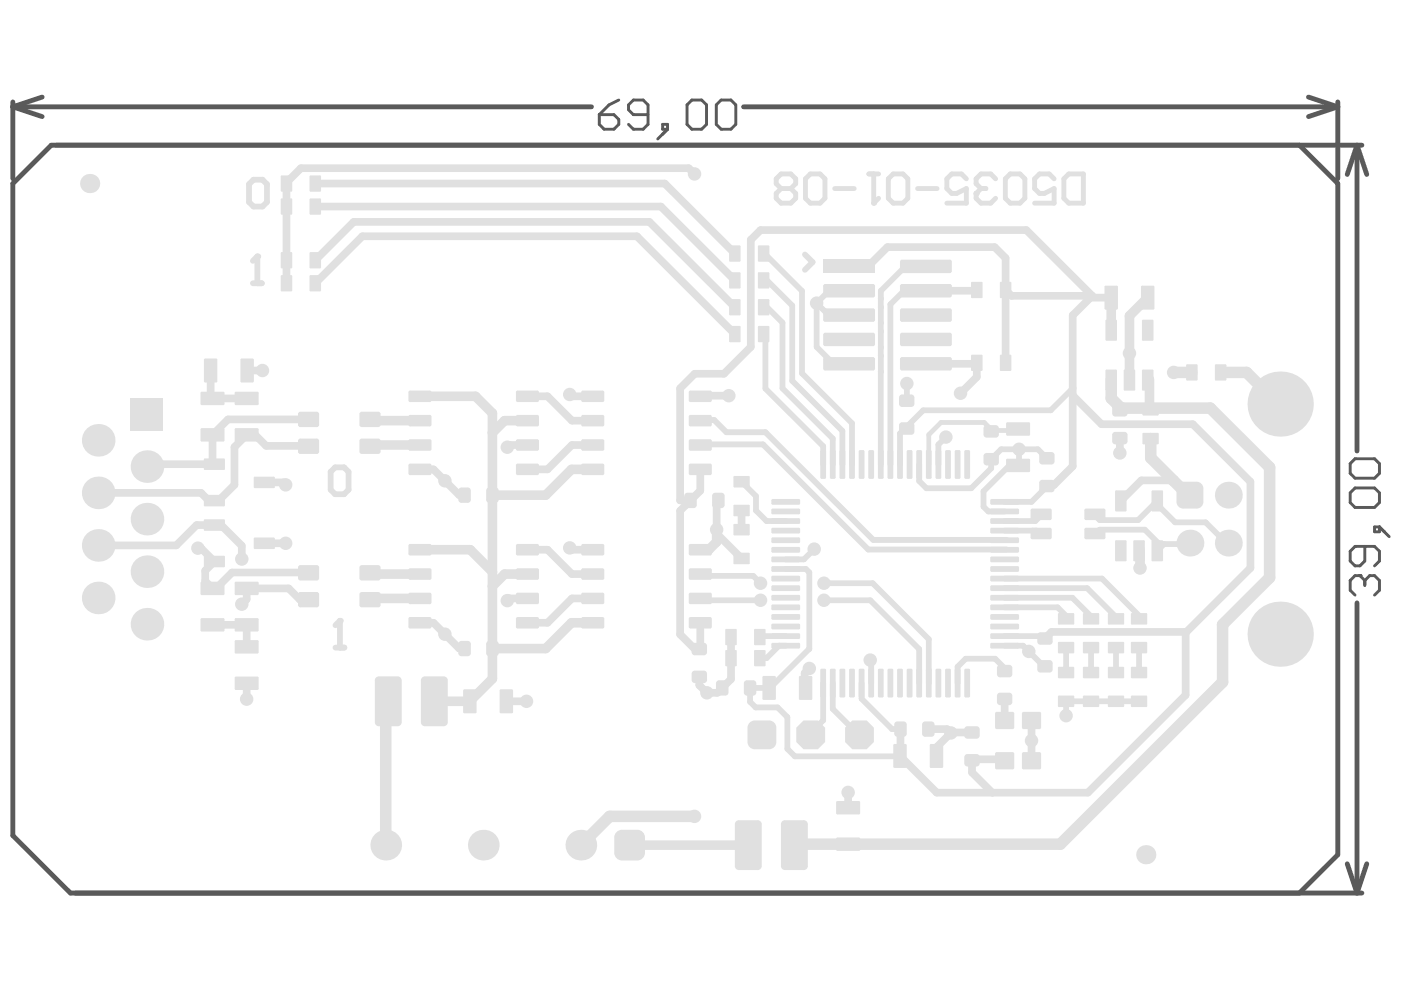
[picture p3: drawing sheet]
<svg xmlns="http://www.w3.org/2000/svg" width="297mm" height="210mm" viewBox="0 0 297 210" stroke-linecap="round" stroke-linejoin="round" font-family="sans-serif">
<g fill="none" stroke="#5a5a5a" stroke-width="1">
<path d="M2.7 22.6l6.2 2.1M2.7 22.6h122.4M2.7 21.6v16.2M8.9 20.5l-6.2 2.1M11.9 30.7h276.2M157.3 22.6h125.7M276.8 20.5l6.2 2.1M283 22.6l-6.2 2.1M283 21.6v16.2M287.1 30.7l2.1 6.2M287.1 30.7l-2.1 6.2M287.1 30.7v64.7"/>
<path d="M287.1 127.6v61.4M15.9 189h272.2M285 182.8l2.1 6.2M289.2 182.8l-2.1 6.2"/>
</g>
<path d="M126.8 24.3h3.1l1 1v1l-1 1h-2.1l-1-1zM130.9 21.2l-2.1 1-2 2.1M137.1 24.3h-3.1l-1-1.1v-1l1-1h2.1l1 1v4.1l-1 1h-2.1l-1-1M140.2 26.3h1v1h-1zM141.2 27.3l-2 2.1M145.4 22.2l1-1h2l1.1 1v4.1l-1.1 1h-2l-1-1zM151.5 22.2l1.1-1h2l1.1 1v4.1l-1.1 1h-2l-1.1-1zM287.7 121.8h-1l-1 1v2.1l1 1" fill="none" stroke="#5a5a5a" stroke-width=".62"/>
<circle cx="287.7" cy="121.8" r=".31" fill="#5a5a5a"/>
<path d="M285.7 98.1l1-1h4.1l1 1v2.1l-1 1h-4.1l-1-1zM285.7 104.3l1-1h4.1l1 1v2l-1 1.1h-4.1l-1-1.1zM288.7 115.6v3.1l-1 1h-1l-1-1v-2.1l1-1h4.1l1 1v2.1l-1 1M290.8 111.5h1v1h-1zM291.8 111.5l2.1 2.1M287.7 121.8l1 1M288.7 122.8v1.1M288.7 122.8l1.1-1h1l1 1v2.1l-1 1" fill="none" stroke="#5a5a5a" stroke-width=".62"/>
<path d="M2.7 38.8l8.1-8.1h264.1l8.1 8.1v142.1l-8.1 8.1h-260l-12.2-12.2z" fill="none" stroke="#5a5a5a" stroke-width="1"/>
<path d="M88.8 99.3h2.9l5.5 5.5h1.1M111.6 94.2h-3.8l-.5 .4M120.5 83.5l.4 .4h4.5M120.5 115.9l.4 .4h4.5M88.8 131.8h2.9l5.5 5.4h1.1M111.6 126.6h-3.8l-.5 .5M148.2 131.8v5.3l-.2 .2h-1l-3.1-3.1M250.8 133.9v13.2l-20.6 20.6M107.1 148.4h4.3M148 143.2v1.8l1.6 1.6h2.2l1-1M179.4 167.7v3.2" fill="none" stroke="#e0e0e0" stroke-width="1.6"/>
<path d="M268.6 122.2l-9.9 10v12.1l-34.4 34.3M81.6 148.9v29.9M146.9 172.7h-17.9l-6.1 6.1" fill="none" stroke="#e0e0e0" stroke-width="2.4"/>
<path d="M78.3 88.7l.2 .3h10.3M88.8 94.2h-10.3l-.2 .2M88.8 83.9h11.8l3.6 3.5v56.2l-4.8 4.8h-7.5M111.6 89h-4.8l-2.6 2.6M125.4 99.3h-4.5l-5.4 5.5h-11.3M88.8 116.3h10.7l4.7 4.7M78.3 121.2l.2 .3h10.3M88.8 126.6h-10.3l-.2 .3M111.6 121.5h-4.8l-2.6 2.5M125.4 131.8h-4.5l-5.4 5.4h-11.3M82.1 148.4l-.5 .5" fill="none" stroke="#e0e0e0" stroke-width="2"/>
<circle cx="158.3" cy="178.8" r="1.01" fill="#e0e0e0"/>
<path d="M243.2 80.2v5.9M133.2 178.8h25.1" fill="none" stroke="#e0e0e0" stroke-width="2"/>
<path d="M237.4 86.4h6.1M224.3 178.6h-56l-.2 .2" fill="none" stroke="#e0e0e0" stroke-width="2.4"/>
<path d="M66.7 38.8h73.9l14.9 14.8M146.9 36.8l-1.2-1.2h-82l-3.1 3v21.3M66.7 59.9l10-9.9h58.1l20.7 20.7M66.7 55.1l8.1-8.1h62.6l18.1 18M66.7 43.7h73.1l15.7 15.6M111.6 83.9h4.2l5.2 5.1h4.4M125.4 94.2h-4.4l-5.2 5.1h-4.2M20.8 115.4h16.5M111.6 116.3h4.2l5.2 5.2h4.4M125.4 126.6h-4.4l-5.2 5.2h-4.2M209.9 167.7h20.3" fill="none" stroke="#e0e0e0" stroke-width="1.6"/>
<circle cx="20.8" cy="104.3" r=".81" fill="#e0e0e0"/>
<g fill="none" stroke="#e0e0e0" stroke-width="1.6">
<path d="M179.6 55.9h4.5l3.6-3.6h22.7l2.4 2.3v22.2M44.6 78.4v5.5l.4 .4h7.2M52.3 78.4h3.2M195.9 77h10.6l.2-.2v3l-3.5 3.4M206.7 61.4l-.2 .1h-10.6M212.8 61.4l1.2 1.2h17.1M230.7 63h4.4M230.7 63l-3.8 3.7v32l-3.9 3.9h-1.2M231.1 62.6l-14-13.9h-56.2l-2.1 2v22.7l-5.6 5.7h-6.2l-3.1 3.1v23.7h2.2M231.1 62.6l-.4 .4M65.3 88.7h-17.1l-3.2 3.3v5.8l.4 .4h-13.8l-.5 .5M65.3 94.3h-9l-2.3-2.3h-1.8l-2.6 2.6v8l-3.3 3.3h-2.1l-1.7-1.6h-21.7"/>
<path d="M148.2 83.7h6M148.2 99.3v4.5l-4.3 4.3v26.1M226.9 83.7l6.1 6.1h19.4l12.1 12.1v18.3l-13.7 13.7-.1-.2h-28.2l-1.2 1.2M236.9 92.7v3.1M37.3 115.4l4.3-4.3h5.2l4.4 4.4v2.8M41.9 116h.6l2.9 2.8-2 2v2.2l1.6 1.5h.7l3.4-3.4h16.2M55.9 102.1h4l.5 .5M55.9 115h4.5M152 105.9l-.4 .4v6.6l5.3 5.3M156.9 108v4.1M248.2 101.6h-6.7l-4.2 4.2M45 132.2h7.2v4.7"/>
<path d="M65.3 126.9h-1.8l-2.4-2.4h-8.9v2.3l-1 1M154.7 134.8v8.9l-1.9 1.9M52.2 144.6v3.3M171.2 141.4l-1 1v3.2M190.5 154.3l-.1 5.7 7.8 7.7h11.7l-4.3-4.2v-2.8h7.1l.3 .3M196.4 154.3h4l.8 .8M205.6 155h-4.3l-3.2 3.1v1.9M212.5 147.9v4.1l.5 .5M218.6 152.5l.2 .2-.6 .6v6.9l.6 .6-.2 .2"/>
</g>
<g fill="none" stroke="#e0e0e0" stroke-width="1.2">
<path d="M53.5 59.9h1.9M54.4 54.3v5.6M161.7 53.6l8 8v17.4l10.6 10.6v8.7M161.9 59l5.7 5.7v15.9l10.6 10.6v7.1M195.9 55.9h-3.9l-5.6 5.7-.1 36.7M161.9 64.6l3.6 3.7v13.9l10.7 10.6v5.5M161.9 70.3v11.9l12.3 12.2v3.9M172.8 64.1l2.1 2.1h4.7M172.8 64.1v9.3l3.1 3.2h3.7M179.6 61.1h-3.8l-3 3M186.3 65h.1M186.3 75.3h.1"/>
<path d="M186.3 70.1h.1M186.4 63.2h-.1M186.4 78.7h-.1M186.4 68.4h-.1M186.4 73.5h-.1M191.7 61.1l-3.3 3.3v33.9M195.9 76.5v.1M148.2 94h13.2l22.3 22.3h29.3M148.2 88.9h2.9l2.6 2.6h8.2l22.9 22.7h28.2M191.9 81.1v3.3M200.1 92.5l-1.6 1.6v4.2M215.6 95.1v3.2l-.2 .2h-1.8l-5.5 5.5v3.2l1 1h3.4"/>
<path d="M221.5 97l-1.9-1.9h-7.8l-2.1 2.1v1.9l-4.2 4.2h-9.5l-1.5-1.5v-3.5M226.9 82.2l-4.6 4.6h-27l-4.9 4.9v6.6M156.9 101.9l3 3.1v3l2.3 2.3h4M172.3 116.2l-2.2 2.2h-3.9M212.5 112.3h6.8l1 .8M220.3 109l-1.3 1.3h-6.5M221.8 102.6l-3.6 3.6h-5.7M231.6 109l1.1 1h8.1l3.3-3.2h.7l3.8 3.7h6.5l4.6 4.6M231.6 113.1l1.1-1h9.5l2.8 2.8v1.4l1.3-1.2h5.2M148.2 127h12.7M148.2 121.9h11.2l1.5 1.5M166.2 120.4h4.3l.7 .7v16.2l-8.3 8.3h-4.2v2.9l1.2 1.2h4.6l2.1 2v6.7l1.6 1.6h22.2"/>
<path d="M166.2 136.6h-1.4l-2.6 2.7h-1.4M166.2 134.6h-5.2l-.2 .2M174.3 127h9.8l10.4 10.3v7.2M174.3 123.4h10.3l11.9 11.9v9.2M184.1 139.7l.2 .2v4.6M212.5 136.6h3.9l4.2 4.2h.7M212.5 134.6h8.5l.3 .3M212.5 122.4h20.6l8.3 8.3M212.5 124.5h17.5l6.2 6.2M212.5 126.5h14.4l4.2 4.2M212.5 128.5h11.3l2.1 2.2M225.5 137v5.3"/>
<path d="M230.8 137v5.3M236.1 137v5.3M241 137v5.3M174.2 144.5v7.9l-3 3M176.2 144.5v5.5l5.3 5.4M182.3 144.5v3.4l6.4 6.4h1.8M212.8 141.6l-2.3-2.2h-6.2l-1.7 1.7v3.4M225.5 148.5v2.9M225.5 148.4h15.5"/>
</g>
<path d="M235.1 63v6.9M242.8 63l-3.8 3.8v13.6M243.2 86.1l.3 .3M151.6 112.9v1.8l-1.6 1.6h-1.8M241.2 116.3v3.9" fill="none" stroke="#e0e0e0" stroke-width="2"/>
<path d="M248.3 78.8h3.9M258.3 78.8h5.4l6.9 6.9M235.1 80.4v3.9l2.2 2.2 .1-.1M243.5 92.8v4.1l8 8.1M243.5 86.4h12.6l12.5 12.5v23.3" fill="none" stroke="#e0e0e0" stroke-width="2.4"/>
<path d="M215.6 90.9l-.2 .2h-5.5l-1.7-1.7h-9.1l-2.6 2.6v6.3" fill="none" stroke="#e0e0e0" stroke-width="1"/>
<circle cx="54.4" cy="54.3" r=".61" fill="#e0e0e0"/>
<path d="M54.4 54.3l-.9 .9" fill="none" stroke="#e0e0e0" stroke-width="1.2"/>
<path d="M212.7 37.8l1-1h2.1l1 1v4.2l-1 1h-2.1l-1-1zM223 37.8l-1-1h-2.1l-1 1v2.1l1 1h1.1l2-1v3.1h-4.1M225.1 37.8l1-1h3.1v6.2h-3.1l-1-1zM206.5 40.9v1.1l1 1h2.1l1-1" fill="none" stroke="#e0e0e0" stroke-width="1"/>
<circle cx="206.5" cy="40.9" r=".52" fill="#e0e0e0"/>
<path d="M183.8 36.8h2.1M184.8 36.8v6.2M187.9 37.8l1.1-1h2l1.1 1v4.2l-1.1 1h-2l-1.1-1zM194.1 39.9h4.2M204.4 37.8l-1-1h-2l-1.1 1v2.1l1.1 1h1l2-1v3.1h-4.1M207.5 39.9l-1 1M207.5 39.9h1.1M210.6 37.8l-1-1h-2.1l-1 1v1.1l1 1" fill="none" stroke="#e0e0e0" stroke-width="1"/>
<circle cx="184.8" cy="43" r=".52" fill="#e0e0e0"/>
<path d="M165.2 39.9h2.1M165.2 39.9l-1 1v1.1l1 1h2.1l1-1v-1.1l-1-1M165.2 39.9l-1-1v-1.1l1-1h2.1l1 1v1.1l-1 1M170.4 37.8l1-1h2.1l1 1v4.2l-1 1h-2.1l-1-1zM176.6 39.9h4.1M185.9 42l-1.1 1" fill="none" stroke="#e0e0e0" stroke-width="1"/>
<path d="M52.7 39l.9-1h1.9l1 1v3.8l-1 .9h-1.9l-.9-.9zM71 137h1.9M71.9 131.4v5.6" fill="none" stroke="#e0e0e0" stroke-width="1.2"/>
<circle cx="71.9" cy="131.4" r=".61" fill="#e0e0e0"/>
<path d="M170.3 53.9l1.6 1.6-1.6 1.6M70 99.8l.9-.9h1.9l.9 .9v3.8l-.9 1h-1.9l-.9-1zM71.9 131.4l-.9 .9" fill="none" stroke="#e0e0e0" stroke-width="1.2"/>
<g fill="#e0e0e0">
<path d="M134.8 175.6a1.62 1.62 0 0 1 1.7 1.6h-1.7z"/>
<path d="M130.4 176.1l.7-.5h.5v1.6h-1.6v-.4z"/>
<path d="M130 180.4h1.6v1.7a1.62 1.62 0 0 1-1.6-1.7z"/>
<path d="M134.8 180.4h1.7a1.62 1.62 0 0 1-1.7 1.7z"/>
<path d="M162.7 152.5a1.52 1.52 0 0 1 1.5 1.5h-1.5z"/>
<path d="M158.4 153.1l.8-.6h.5v1.5h-1.5z"/>
<path d="M158.2 157h1.5v1.5a1.52 1.52 0 0 1-1.5-1.5z"/>
<path d="M162.7 157h1.5a1.52 1.52 0 0 1-1.5 1.5z"/>
<path d="M249.2 102.5l.7-.5 .4-.1v1.5h-1.4z"/>
<path d="M248.9 106.2h1.4v1.4a1.42 1.42 0 0 1-1.4-1.4z"/>
<path d="M253.2 106.2h1.4a1.42 1.42 0 0 1-1.4 1.4z"/>
<path d="M253.2 101.9a1.42 1.42 0 0 1 1.4 1.5h-1.4z"/>
<path d="M90.9 117.2h.4l-.4 .3z"/>
<path d="M90.9 115.1l.4 .4h-.4z"/>
<path d="M86.5 115.3l.3-.2v.4h-.4z"/>
<path d="M86.4 117.2h.4v.3z"/>
<path d="M90.9 122.3h.4l-.4 .4z"/>
<path d="M90.9 120.3l.4 .3h-.4z"/>
<path d="M86.5 120.4l.3-.1v.3h-.4z"/>
<path d="M86.4 122.3h.4v.4z"/>
<path d="M90.9 127.5h.4l-.4 .3z"/>
<path d="M90.9 125.4l.4 .4h-.4z"/>
<path d="M86.5 125.6l.3-.2v.4h-.4z"/>
<path d="M86.4 127.5h.4v.3z"/>
<path d="M90.9 132.6h.4l-.4 .4z"/>
<path d="M90.9 130.6l.4 .3h-.4z"/>
<path d="M86.5 130.7l.3-.1v.3h-.4z"/>
<path d="M86.4 132.6h.4v.4z"/>
<path d="M113.7 117.2h.3l-.3 .3z"/>
<path d="M113.7 115.1l.3 .4h-.3z"/>
<path d="M109.2 115.3l.3-.2v.4h-.3z"/>
<path d="M109.2 117.2h.3v.3z"/>
<path d="M113.7 122.3h.3l-.3 .4z"/>
<path d="M113.7 120.3l.3 .3h-.3z"/>
<path d="M109.2 120.4l.3-.1v.3h-.3z"/>
<path d="M109.2 122.3h.3v.4z"/>
<path d="M113.7 127.5h.3l-.3 .3z"/>
<path d="M113.7 125.4l.3 .4h-.3z"/>
<path d="M109.2 125.6l.3-.2v.4h-.3z"/>
<path d="M109.2 127.5h.3v.3z"/>
<path d="M113.7 132.6h.3l-.3 .4z"/>
<path d="M113.7 130.6l.3 .3h-.3z"/>
<path d="M109.2 130.7l.3-.1v.3h-.3z"/>
<path d="M109.2 132.6h.3v.4z"/>
<path d="M90.9 84.7h.4l-.4 .4z"/>
<path d="M90.9 82.6l.4 .4h-.4z"/>
<path d="M86.5 82.8l.3-.2v.4h-.4z"/>
<path d="M86.4 84.7h.4v.4z"/>
<path d="M90.9 89.9h.4l-.4 .3z"/>
<path d="M90.9 87.8l.4 .4h-.4z"/>
<path d="M86.5 88l.3-.2v.4h-.4z"/>
<path d="M86.4 89.9h.4v.3z"/>
<path d="M90.9 95h.4l-.4 .4z"/>
<path d="M90.9 92.9l.4 .4h-.4z"/>
<path d="M86.5 93.1l.3-.2v.4h-.4z"/>
<path d="M86.4 95h.4v.4z"/>
<path d="M90.9 100.2h.4l-.4 .3z"/>
<path d="M90.9 98.1l.4 .4h-.4z"/>
<path d="M86.5 98.3l.3-.2v.4h-.4z"/>
<path d="M86.4 100.2h.4v.3z"/>
<path d="M113.7 84.7h.3l-.3 .4z"/>
<path d="M113.7 82.6l.3 .4h-.3z"/>
<path d="M109.2 82.8l.3-.2v.4h-.3z"/>
<path d="M109.2 84.7h.3v.4z"/>
<path d="M113.7 89.9h.3l-.3 .3z"/>
<path d="M113.7 87.8l.3 .4h-.3z"/>
<path d="M109.2 88l.3-.2v.4h-.3z"/>
<path d="M109.2 89.9h.3v.3z"/>
<path d="M113.7 95h.3l-.3 .4z"/>
<path d="M113.7 92.9l.3 .4h-.3z"/>
<path d="M109.2 93.1l.3-.2v.4h-.3z"/>
<path d="M109.2 95h.3v.4z"/>
<path d="M113.7 100.2h.3l-.3 .3z"/>
<path d="M113.7 98.1l.3 .4h-.3z"/>
<path d="M109.2 98.3l.3-.2v.4h-.3z"/>
<path d="M109.2 100.2h.3v.3z"/>
<path d="M251 77.2l.2-.1v.2h-.3z"/>
<path d="M250.9 80.3h.3v.2z"/>
<path d="M253.1 80.3h.3l-.3 .2z"/>
<path d="M253.1 77.1l.3 .2h-.3z"/>
<path d="M257.1 77.2l.2-.1v.2h-.3z"/>
<path d="M257 80.3h.3v.2z"/>
<path d="M259.2 80.3h.3l-.3 .2z"/>
<path d="M259.2 77.1l.3 .2h-.3z"/>
<path d="M218 109.7h.4v.3z"/>
<path d="M222.1 109.7h.4l-.4 .3z"/>
<path d="M222.1 107.6l.4 .4h-.4z"/>
<path d="M218.1 107.8l.3-.2v.4h-.4z"/>
<path d="M229.4 109.7h.4v.3z"/>
<path d="M233.5 109.7h.4l-.4 .3z"/>
<path d="M233.5 107.6l.4 .4h-.4z"/>
<path d="M229.5 107.8l.3-.2v.4h-.4z"/>
<path d="M229.4 113.7h.4v.4z"/>
<path d="M233.5 113.7h.4l-.4 .4z"/>
<path d="M233.5 111.7l.4 .3h-.4z"/>
<path d="M229.5 111.9l.3-.2v.3h-.4z"/>
<path d="M218 113.7h.4v.4z"/>
<path d="M222.1 113.7h.4l-.4 .4z"/>
<path d="M222.1 111.7l.4 .3h-.4z"/>
<path d="M218.1 111.9l.3-.2v.3h-.4z"/>
<path d="M163.2 105.7l.3-.1v.3h-.3z"/>
<path d="M163.2 106.5h.3v.3z"/>
<path d="M169 106.5h.3l-.3 .3z"/>
<path d="M169 105.6l.3 .3h-.3z"/>
<path d="M163.2 107.8l.3-.2v.3h-.3z"/>
<path d="M163.2 108.5h.3v.3z"/>
<path d="M169 108.5h.3l-.3 .3z"/>
<path d="M169 107.6l.3 .3h-.3z"/>
<path d="M163.2 109.8l.3-.2v.3h-.3z"/>
<path d="M163.2 110.6h.3v.3z"/>
<path d="M169 110.6h.3l-.3 .3z"/>
<path d="M169 109.6l.3 .3h-.3z"/>
<path d="M163.2 111.8l.3-.1v.3h-.3z"/>
<path d="M163.2 112.6h.3v.3z"/>
<path d="M169 112.6h.3l-.3 .3z"/>
<path d="M169 111.7l.3 .3h-.3z"/>
<path d="M163.2 113.9l.3-.2v.3h-.3z"/>
<path d="M163.2 114.6h.3v.3z"/>
<path d="M169 114.6h.3l-.3 .3z"/>
<path d="M169 113.7l.3 .3h-.3z"/>
<path d="M163.2 115.9l.3-.2v.3h-.3z"/>
<path d="M163.2 116.6h.3v.3z"/>
<path d="M169 116.6h.3l-.3 .3z"/>
<path d="M169 115.7l.3 .3h-.3z"/>
<path d="M163.2 117.9l.3-.1v.3h-.3z"/>
<path d="M163.2 118.7h.3v.3z"/>
<path d="M169 118.7h.3l-.3 .3z"/>
<path d="M169 117.8l.3 .3h-.3z"/>
<path d="M163.2 119.9l.3-.1v.3h-.3z"/>
<path d="M163.2 120.7h.3v.3z"/>
<path d="M169 120.7h.3l-.3 .3z"/>
<path d="M169 119.8l.3 .3h-.3z"/>
<path d="M163.2 122l.3-.2v.3h-.3z"/>
<path d="M163.2 122.7h.3v.3z"/>
<path d="M169 122.7h.3l-.3 .3z"/>
<path d="M169 121.8l.3 .3h-.3z"/>
<path d="M163.2 124l.3-.2v.3h-.3z"/>
<path d="M163.2 124.8h.3v.3z"/>
<path d="M169 124.8h.3l-.3 .3z"/>
<path d="M169 123.8l.3 .3h-.3z"/>
<path d="M163.2 126l.3-.1v.3h-.3z"/>
<path d="M163.2 126.8h.3v.3z"/>
<path d="M169 126.8h.3l-.3 .3z"/>
<path d="M169 125.9l.3 .3h-.3z"/>
<path d="M163.2 128.1l.3-.2v.3h-.3z"/>
<path d="M163.2 128.8h.3v.3z"/>
<path d="M169 128.8h.3l-.3 .3z"/>
<path d="M169 127.9l.3 .3h-.3z"/>
<path d="M163.2 130.1l.3-.2v.3h-.3z"/>
<path d="M163.2 130.8h.3v.3z"/>
<path d="M169 130.8h.3l-.3 .3z"/>
<path d="M169 129.9l.3 .3h-.3z"/>
<path d="M163.2 132.1l.3-.1v.3h-.3z"/>
<path d="M163.2 132.9h.3v.3z"/>
<path d="M169 132.9h.3l-.3 .3z"/>
<path d="M169 132l.3 .3h-.3z"/>
<path d="M163.2 134.1l.3-.1v.3h-.3z"/>
<path d="M163.2 134.9h.3v.3z"/>
<path d="M169 134.9h.3l-.3 .3z"/>
<path d="M169 134l.3 .3h-.3z"/>
<path d="M163.2 136.2l.3-.2v.3h-.3z"/>
<path d="M163.2 136.9h.3v.3z"/>
<path d="M169 136.9h.3l-.3 .3z"/>
<path d="M169 136l.3 .3h-.3z"/>
<path d="M174.5 141.5l.3 .3h-.3z"/>
<path d="M173.6 141.6l.3-.1v.3h-.4z"/>
<path d="M173.5 147.3h.4v.3z"/>
<path d="M174.5 147.3h.3l-.3 .3z"/>
<path d="M176.5 141.5l.3 .3h-.3z"/>
<path d="M175.6 141.6l.3-.1v.3h-.3z"/>
<path d="M175.6 147.3h.3v.3z"/>
<path d="M176.5 147.3h.3l-.3 .3z"/>
<path d="M178.5 141.5l.3 .3h-.3z"/>
<path d="M177.7 141.6l.2-.1v.3h-.3z"/>
<path d="M177.6 147.3h.3v.3z"/>
<path d="M178.5 147.3h.3l-.3 .3z"/>
<path d="M180.6 141.5l.3 .3h-.3z"/>
<path d="M179.7 141.6l.2-.1v.3h-.3z"/>
<path d="M179.6 147.3h.3v.3z"/>
<path d="M180.6 147.3h.3l-.3 .3z"/>
<path d="M182.6 141.5l.3 .3h-.3z"/>
<path d="M181.7 141.6l.3-.1v.3h-.3z"/>
<path d="M181.7 147.3h.3v.3z"/>
<path d="M182.6 147.3h.3l-.3 .3z"/>
<path d="M184.6 141.5l.3 .3h-.3z"/>
<path d="M183.7 141.6l.3-.1v.3h-.3z"/>
<path d="M183.7 147.3h.3v.3z"/>
<path d="M184.6 147.3h.3l-.3 .3z"/>
<path d="M186.7 141.5l.3 .3h-.3z"/>
<path d="M185.8 141.6l.2-.1v.3h-.3z"/>
<path d="M185.7 147.3h.3v.3z"/>
<path d="M186.7 147.3h.3l-.3 .3z"/>
<path d="M188.7 141.5l.3 .3h-.3z"/>
<path d="M187.8 141.6l.3-.1v.3h-.3z"/>
<path d="M187.8 147.3h.3v.3z"/>
<path d="M188.7 147.3h.3l-.3 .3z"/>
<path d="M190.7 141.5l.3 .3h-.3z"/>
<path d="M189.8 141.6l.3-.1v.3h-.3z"/>
<path d="M189.8 147.3h.3v.3z"/>
<path d="M190.7 147.3h.3l-.3 .3z"/>
<path d="M192.7 141.5l.3 .3h-.3z"/>
<path d="M191.9 141.6l.2-.1v.3h-.3z"/>
<path d="M191.8 147.3h.3v.3z"/>
<path d="M192.7 147.3h.3l-.3 .3z"/>
<path d="M194.8 141.5l.3 .3h-.3z"/>
<path d="M193.9 141.6l.3-.1v.3h-.3z"/>
<path d="M193.9 147.3h.3v.3z"/>
<path d="M194.8 147.3h.3l-.3 .3z"/>
<path d="M196.8 141.5l.3 .3h-.3z"/>
<path d="M195.9 141.6l.3-.1v.3h-.3z"/>
<path d="M195.9 147.3h.3v.3z"/>
<path d="M196.8 147.3h.3l-.3 .3z"/>
<path d="M198.8 141.5l.3 .3h-.3z"/>
<path d="M198 141.6l.2-.1v.3h-.3z"/>
<path d="M197.9 147.3h.3v.3z"/>
<path d="M198.8 147.3h.3l-.3 .3z"/>
<path d="M200.9 141.5l.3 .3h-.3z"/>
<path d="M200 141.6l.3-.1v.3h-.3z"/>
<path d="M200 147.3h.3v.3z"/>
<path d="M200.9 147.3h.3l-.3 .3z"/>
<path d="M202.9 141.5l.3 .3h-.3z"/>
<path d="M202 141.6l.3-.1v.3h-.3z"/>
<path d="M202 147.3h.3v.3z"/>
<path d="M202.9 147.3h.3l-.3 .3z"/>
<path d="M204.9 141.5l.3 .3h-.3z"/>
<path d="M204.1 141.6l.2-.1v.3h-.3z"/>
<path d="M204 147.3h.3v.3z"/>
<path d="M204.9 147.3h.3l-.3 .3z"/>
<path d="M209.5 136.2l.3-.2v.3h-.3z"/>
<path d="M209.5 136.9h.3v.3z"/>
<path d="M215.3 136.9h.3l-.3 .3z"/>
<path d="M215.3 136l.3 .3h-.3z"/>
<path d="M209.5 134.1l.3-.1v.3h-.3z"/>
<path d="M209.5 134.9h.3v.3z"/>
<path d="M215.3 134.9h.3l-.3 .3z"/>
<path d="M215.3 134l.3 .3h-.3z"/>
<path d="M209.5 132.1l.3-.1v.3h-.3z"/>
<path d="M209.5 132.9h.3v.3z"/>
<path d="M215.3 132.9h.3l-.3 .3z"/>
<path d="M215.3 132l.3 .3h-.3z"/>
<path d="M209.5 130.1l.3-.2v.3h-.3z"/>
<path d="M209.5 130.8h.3v.3z"/>
<path d="M215.3 130.8h.3l-.3 .3z"/>
<path d="M215.3 129.9l.3 .3h-.3z"/>
<path d="M209.5 128.1l.3-.2v.3h-.3z"/>
<path d="M209.5 128.8h.3v.3z"/>
<path d="M215.3 128.8h.3l-.3 .3z"/>
<path d="M215.3 127.9l.3 .3h-.3z"/>
<path d="M209.5 126l.3-.1v.3h-.3z"/>
<path d="M209.5 126.8h.3v.3z"/>
<path d="M215.3 126.8h.3l-.3 .3z"/>
<path d="M215.3 125.9l.3 .3h-.3z"/>
<path d="M209.5 124l.3-.2v.3h-.3z"/>
<path d="M209.5 124.8h.3v.3z"/>
<path d="M215.3 124.8h.3l-.3 .3z"/>
<path d="M215.3 123.8l.3 .3h-.3z"/>
<path d="M209.5 122l.3-.2v.3h-.3z"/>
<path d="M209.5 122.7h.3v.3z"/>
<path d="M215.3 122.7h.3l-.3 .3z"/>
<path d="M215.3 121.8l.3 .3h-.3z"/>
<path d="M209.5 119.9l.3-.1v.3h-.3z"/>
<path d="M209.5 120.7h.3v.3z"/>
<path d="M215.3 120.7h.3l-.3 .3z"/>
<path d="M215.3 119.8l.3 .3h-.3z"/>
<path d="M209.5 117.9l.3-.1v.3h-.3z"/>
<path d="M209.5 118.7h.3v.3z"/>
<path d="M215.3 118.7h.3l-.3 .3z"/>
<path d="M215.3 117.8l.3 .3h-.3z"/>
<path d="M209.5 115.9l.3-.2v.3h-.3z"/>
<path d="M209.5 116.6h.3v.3z"/>
<path d="M215.3 116.6h.3l-.3 .3z"/>
<path d="M215.3 115.7l.3 .3h-.3z"/>
<path d="M209.5 113.9l.3-.2v.3h-.3z"/>
<path d="M209.5 114.6h.3v.3z"/>
<path d="M215.3 114.6h.3l-.3 .3z"/>
<path d="M215.3 113.7l.3 .3h-.3z"/>
<path d="M209.5 111.8l.3-.1v.3h-.3z"/>
<path d="M209.5 112.6h.3v.3z"/>
<path d="M215.3 112.6h.3l-.3 .3z"/>
<path d="M215.3 111.7l.3 .3h-.3z"/>
<path d="M209.5 109.8l.3-.2v.3h-.3z"/>
<path d="M209.5 110.6h.3v.3z"/>
<path d="M215.3 110.6h.3l-.3 .3z"/>
<path d="M215.3 109.6l.3 .3h-.3z"/>
<path d="M209.5 107.8l.3-.2v.3h-.3z"/>
<path d="M209.5 108.5h.3v.3z"/>
<path d="M215.3 108.5h.3l-.3 .3z"/>
<path d="M215.3 107.6l.3 .3h-.3z"/>
<path d="M209.5 105.7l.3-.1v.3h-.3z"/>
<path d="M209.5 106.5h.3v.3z"/>
<path d="M215.3 106.5h.3l-.3 .3z"/>
<path d="M215.3 105.6l.3 .3h-.3z"/>
<path d="M204.9 95.2l.3 .3h-.3z"/>
<path d="M204.1 95.4l.2-.2v.3h-.3z"/>
<path d="M204 101h.3v.3z"/>
<path d="M204.9 101h.3l-.3 .3z"/>
<path d="M202.9 95.2l.3 .3h-.3z"/>
<path d="M202 95.4l.3-.2v.3h-.3z"/>
<path d="M202 101h.3v.3z"/>
<path d="M202.9 101h.3l-.3 .3z"/>
<path d="M200.9 95.2l.3 .3h-.3z"/>
<path d="M200 95.4l.3-.2v.3h-.3z"/>
<path d="M200 101h.3v.3z"/>
<path d="M200.9 101h.3l-.3 .3z"/>
<path d="M198.8 95.2l.3 .3h-.3z"/>
<path d="M198 95.4l.2-.2v.3h-.3z"/>
<path d="M197.9 101h.3v.3z"/>
<path d="M198.8 101h.3l-.3 .3z"/>
<path d="M196.8 95.2l.3 .3h-.3z"/>
<path d="M195.9 95.4l.3-.2v.3h-.3z"/>
<path d="M195.9 101h.3v.3z"/>
<path d="M196.8 101h.3l-.3 .3z"/>
<path d="M194.8 95.2l.3 .3h-.3z"/>
<path d="M193.9 95.4l.3-.2v.3h-.3z"/>
<path d="M193.9 101h.3v.3z"/>
<path d="M194.8 101h.3l-.3 .3z"/>
<path d="M192.7 95.2l.3 .3h-.3z"/>
<path d="M191.9 95.4l.2-.2v.3h-.3z"/>
<path d="M191.8 101h.3v.3z"/>
<path d="M192.7 101h.3l-.3 .3z"/>
<path d="M190.7 95.2l.3 .3h-.3z"/>
<path d="M189.8 95.4l.3-.2v.3h-.3z"/>
<path d="M189.8 101h.3v.3z"/>
<path d="M190.7 101h.3l-.3 .3z"/>
<path d="M188.7 95.2l.3 .3h-.3z"/>
<path d="M187.8 95.4l.3-.2v.3h-.3z"/>
<path d="M187.8 101h.3v.3z"/>
<path d="M188.7 101h.3l-.3 .3z"/>
<path d="M186.7 95.2l.3 .3h-.3z"/>
<path d="M185.8 95.4l.2-.2v.3h-.3z"/>
<path d="M185.7 101h.3v.3z"/>
<path d="M186.7 101h.3l-.3 .3z"/>
<path d="M184.6 95.2l.3 .3h-.3z"/>
<path d="M183.7 95.4l.3-.2v.3h-.3z"/>
<path d="M183.7 101h.3v.3z"/>
<path d="M184.6 101h.3l-.3 .3z"/>
<path d="M182.6 95.2l.3 .3h-.3z"/>
<path d="M181.7 95.4l.3-.2v.3h-.3z"/>
<path d="M181.7 101h.3v.3z"/>
<path d="M182.6 101h.3l-.3 .3z"/>
<path d="M180.6 95.2l.3 .3h-.3z"/>
<path d="M179.7 95.4l.2-.2v.3h-.3z"/>
<path d="M179.6 101h.3v.3z"/>
<path d="M180.6 101h.3l-.3 .3z"/>
<path d="M178.5 95.2l.3 .3h-.3z"/>
<path d="M177.7 95.4l.2-.2v.3h-.3z"/>
<path d="M177.6 101h.3v.3z"/>
<path d="M178.5 101h.3l-.3 .3z"/>
<path d="M176.5 95.2l.3 .3h-.3z"/>
<path d="M175.6 95.4l.3-.2v.3h-.3z"/>
<path d="M175.6 101h.3v.3z"/>
<path d="M176.5 101h.3l-.3 .3z"/>
<path d="M174.5 95.2l.3 .3h-.3z"/>
<path d="M173.6 95.4l.3-.2v.3h-.4z"/>
<path d="M173.5 101h.4v.3z"/>
<path d="M174.5 101h.3l-.3 .3z"/>
<path d="M200.9 57.4h.5l-.1 .2-.4 .2z"/>
<path d="M200.9 54.9l.4 .3 .1 .2h-.5z"/>
<path d="M190.5 55.2l.3-.3v.5h-.4z"/>
<path d="M190.4 57.4h.4v.4l-.3-.2z"/>
<path d="M184.7 62.5h.4l-.2 .4h-.2z"/>
<path d="M184.7 60.1l.2 .1 .2 .3h-.4z"/>
<path d="M174.2 60.3l.4-.2v.4h-.4z"/>
<path d="M174.2 62.5h.4v.4l-.4-.2z"/>
<path d="M200.9 62.5h.5l-.1 .2-.4 .2z"/>
<path d="M200.9 60.1l.4 .2 .1 .2h-.5z"/>
<path d="M190.5 60.3l.3-.2v.4h-.4z"/>
<path d="M190.4 62.5h.4v.4l-.3-.2z"/>
<path d="M184.7 67.7h.4l-.2 .3-.2 .1z"/>
<path d="M184.7 65.3h.2l.2 .4h-.4z"/>
<path d="M174.2 65.5l.4-.2v.4h-.4z"/>
<path d="M174.2 67.7h.4v.4l-.4-.2z"/>
<path d="M184.7 72.8h.4l-.2 .4h-.2z"/>
<path d="M184.7 70.4l.2 .1 .2 .3h-.4z"/>
<path d="M174.2 70.6l.4-.2v.4h-.4z"/>
<path d="M174.2 72.8h.4v.4l-.4-.2z"/>
<path d="M184.7 78h.4l-.2 .3-.2 .1z"/>
<path d="M184.7 75.6h.2l.2 .4h-.4z"/>
<path d="M174.2 75.8l.4-.2v.4h-.4z"/>
<path d="M174.2 78h.4v.4l-.2-.1z"/>
<path d="M200.9 67.7h.5l-.1 .2-.4 .2z"/>
<path d="M200.9 65.3h.3l.2 .4h-.5z"/>
<path d="M190.5 65.5l.3-.2v.4h-.4z"/>
<path d="M190.4 67.7h.4v.4l-.3-.2z"/>
<path d="M200.9 72.8h.5l-.1 .2-.4 .2z"/>
<path d="M200.9 70.4l.4 .2 .1 .2h-.5z"/>
<path d="M190.5 70.6l.3-.2v.4h-.4z"/>
<path d="M190.4 72.8h.4v.4l-.3-.2z"/>
<path d="M200.9 78h.5l-.1 .2-.4 .2z"/>
<path d="M200.9 75.6l.4 .2 .1 .2h-.5z"/>
<path d="M190.5 75.8l.3-.2v.4h-.4z"/>
<path d="M190.4 78h.4v.4l-.3-.2z"/>
<path d="M205.5 75.1h.2v.2h-.3z"/>
<path d="M205.4 78.3h.3v.2z"/>
<path d="M207.6 78.3h.3l-.3 .2z"/>
<path d="M207.6 75.1l.3 .2h-.3z"/>
<path d="M211.6 75.1h.2v.2h-.3z"/>
<path d="M211.5 78.3h.3v.2z"/>
<path d="M213.7 78.3h.3l-.3 .2z"/>
<path d="M213.7 75.1l.3 .2h-.3z"/>
<path d="M205.5 59.7l.2-.1v.3h-.3z"/>
<path d="M205.4 62.8h.3v.3z"/>
<path d="M207.6 62.8h.3l-.3 .3z"/>
<path d="M207.6 59.6l.3 .3h-.3z"/>
<path d="M211.6 59.7l.2-.1v.3h-.3z"/>
<path d="M211.5 62.8h.3v.3z"/>
<path d="M213.7 62.8h.3l-.3 .3z"/>
<path d="M213.7 59.6l.3 .3h-.3z"/>
<path d="M127.5 117.2h.3l-.3 .3z"/>
<path d="M127.5 115.1l.3 .4h-.3z"/>
<path d="M123 115.3l.3-.2v.4h-.3z"/>
<path d="M123 117.2h.3v.3z"/>
<path d="M127.5 122.3h.3l-.3 .4z"/>
<path d="M127.5 120.3l.3 .3h-.3z"/>
<path d="M123 120.4l.3-.1v.3h-.3z"/>
<path d="M123 122.3h.3v.4z"/>
<path d="M127.5 127.5h.3l-.3 .3z"/>
<path d="M127.5 125.4l.3 .4h-.3z"/>
<path d="M123 125.6l.3-.2v.4h-.3z"/>
<path d="M123 127.5h.3v.3z"/>
<path d="M127.5 132.6h.3l-.3 .4z"/>
<path d="M127.5 130.6l.3 .3h-.3z"/>
<path d="M123 130.7l.3-.1v.3h-.3z"/>
<path d="M123 132.6h.3v.4z"/>
<path d="M150.2 117.2h.4l-.4 .3z"/>
<path d="M150.2 115.1l.4 .4h-.4z"/>
<path d="M145.8 115.3l.3-.2v.4h-.4z"/>
<path d="M145.7 117.2h.4v.3z"/>
<path d="M150.2 122.3h.4l-.4 .4z"/>
<path d="M150.2 120.3l.4 .3h-.4z"/>
<path d="M145.8 120.4l.3-.1v.3h-.4z"/>
<path d="M145.7 122.3h.4v.4z"/>
<path d="M150.2 127.5h.4l-.4 .3z"/>
<path d="M150.2 125.4l.4 .4h-.4z"/>
<path d="M145.8 125.6l.3-.2v.4h-.4z"/>
<path d="M145.7 127.5h.4v.3z"/>
<path d="M150.2 132.6h.4l-.4 .4z"/>
<path d="M150.2 130.6l.4 .3h-.4z"/>
<path d="M145.8 130.7l.3-.1v.3h-.4z"/>
<path d="M145.7 132.6h.4v.4z"/>
<path d="M127.5 84.7h.3l-.3 .4z"/>
<path d="M127.5 82.6l.3 .4h-.3z"/>
<path d="M123 82.8l.3-.2v.4h-.3z"/>
<path d="M123 84.7h.3v.4z"/>
<path d="M127.5 89.9h.3l-.3 .3z"/>
<path d="M127.5 87.8l.3 .4h-.3z"/>
<path d="M123 88l.3-.2v.4h-.3z"/>
<path d="M123 89.9h.3v.3z"/>
<path d="M127.5 95h.3l-.3 .4z"/>
<path d="M127.5 92.9l.3 .4h-.3z"/>
<path d="M123 93.1l.3-.2v.4h-.3z"/>
<path d="M123 95h.3v.4z"/>
<path d="M127.5 100.2h.3l-.3 .3z"/>
<path d="M127.5 98.1l.3 .4h-.3z"/>
<path d="M123 98.3l.3-.2v.4h-.3z"/>
<path d="M123 100.2h.3v.3z"/>
<path d="M150.2 84.7h.4l-.4 .4z"/>
<path d="M150.2 82.6l.4 .4h-.4z"/>
<path d="M145.8 82.8l.3-.2v.4h-.4z"/>
<path d="M145.7 84.7h.4v.4z"/>
<path d="M150.2 89.9h.4l-.4 .3z"/>
<path d="M150.2 87.8l.4 .4h-.4z"/>
<path d="M145.8 88l.3-.2v.4h-.4z"/>
<path d="M145.7 89.9h.4v.3z"/>
<path d="M150.2 95h.4l-.4 .4z"/>
<path d="M150.2 92.9l.4 .4h-.4z"/>
<path d="M145.8 93.1l.3-.2v.4h-.4z"/>
<path d="M145.7 95h.4v.4z"/>
<path d="M150.2 100.2h.4l-.4 .3z"/>
<path d="M150.2 98.1l.4 .4h-.4z"/>
<path d="M145.8 98.3l.3-.2v.4h-.4z"/>
<path d="M145.7 100.2h.4v.3z"/>
<path d="M233.9 71.9h.2v.2z"/>
<path d="M236.1 71.9h.2l-.2 .2z"/>
<path d="M236.1 67.6l.2 .3h-.2z"/>
<path d="M233.9 67.7l.2-.1v.3h-.2z"/>
<path d="M241.6 71.9h.2v.2z"/>
<path d="M243.8 71.9h.2l-.2 .2z"/>
<path d="M243.8 67.6l.2 .3h-.2z"/>
<path d="M241.7 67.7l.1-.1v.3h-.2z"/>
<path d="M241.6 82.4h.2v.3z"/>
<path d="M243.8 82.4h.2l-.2 .3z"/>
<path d="M243.8 78.2l.2 .2h-.2z"/>
<path d="M241.7 78.3l.1-.1v.2h-.2z"/>
<path d="M237.7 82.4h.3v.3z"/>
<path d="M239.9 82.4h.3l-.3 .3z"/>
<path d="M239.9 78.2l.3 .2h-.3z"/>
<path d="M237.8 78.3l.2-.1v.2h-.3z"/>
<path d="M233.9 82.4h.2v.3z"/>
<path d="M236.1 82.4h.2l-.2 .3z"/>
<path d="M236.1 78.2l.2 .2h-.2z"/>
<path d="M233.9 78.3l.2-.1v.2h-.2z"/>
<path d="M161.7 136.3h.3l-.3 .2z"/>
<path d="M161.7 133.1l.3 .2h-.3z"/>
<path d="M159.6 133.1h.2v.2h-.3z"/>
<path d="M159.5 136.3h.3v.2z"/>
<path d="M155.6 136.3h.3l-.3 .2z"/>
<path d="M155.6 133.1l.3 .2h-.3z"/>
<path d="M153.5 133.1h.2v.2h-.3z"/>
<path d="M153.4 136.3h.3v.2z"/>
<path d="M161.7 140.7h.3l-.3 .3z"/>
<path d="M161.7 137.5l.3 .3h-.3z"/>
<path d="M159.6 137.6l.2-.1v.3h-.3z"/>
<path d="M159.5 140.7h.3v.3z"/>
<path d="M155.6 140.7h.3l-.3 .3z"/>
<path d="M155.6 137.5l.3 .3h-.3z"/>
<path d="M153.5 137.6l.2-.1v.3h-.3z"/>
<path d="M153.4 140.7h.3v.3z"/>
<path d="M155.2 119.1h.2v.3z"/>
<path d="M158.4 119.1h.2l-.2 .3z"/>
<path d="M158.4 116.9l.2 .3h-.2z"/>
<path d="M155.2 117l.2-.1v.3h-.2z"/>
<path d="M155.2 113.1h.2v.2z"/>
<path d="M158.4 113.1h.2l-.2 .2z"/>
<path d="M158.4 110.9l.2 .2h-.2z"/>
<path d="M155.2 110.9h.2v.2h-.2z"/>
<path d="M42.4 125.6h.3v.3z"/>
<path d="M47.2 125.6h.3l-.3 .3z"/>
<path d="M47.2 123.1l.3 .3h-.3z"/>
<path d="M42.5 123.2l.2-.1v.3h-.3z"/>
<path d="M42.4 133.3h.3v.3z"/>
<path d="M47.2 133.3h.3l-.3 .3z"/>
<path d="M47.2 130.8l.3 .3h-.3z"/>
<path d="M42.5 130.9l.2-.1v.3h-.3z"/>
<path d="M49.6 125.6h.3v.3z"/>
<path d="M54.4 125.6h.3l-.3 .3z"/>
<path d="M54.4 123.1l.3 .3h-.3z"/>
<path d="M49.7 123.2l.2-.1v.3h-.3z"/>
<path d="M49.6 133.3h.3v.3z"/>
<path d="M54.4 133.3h.3l-.3 .3z"/>
<path d="M54.4 130.8l.3 .3h-.3z"/>
<path d="M49.7 130.9l.2-.1v.3h-.3z"/>
<path d="M47.2 90.6l.3 .3h-.3z"/>
<path d="M42.5 90.7l.2-.1v.3h-.3z"/>
<path d="M42.4 93.2h.3v.2z"/>
<path d="M47.2 93.2h.3l-.3 .2z"/>
<path d="M47.2 82.9l.3 .3h-.3z"/>
<path d="M42.5 83l.2-.1v.3h-.3z"/>
<path d="M42.4 85.4h.3v.3z"/>
<path d="M47.2 85.4h.3l-.3 .3z"/>
<path d="M54.4 90.6l.3 .3h-.3z"/>
<path d="M49.7 90.7l.2-.1v.3h-.3z"/>
<path d="M49.6 93.2h.3v.2z"/>
<path d="M54.4 93.2h.3l-.3 .2z"/>
<path d="M54.4 82.9l.3 .3h-.3z"/>
<path d="M49.7 83l.2-.1v.3h-.3z"/>
<path d="M49.6 85.4h.3v.3z"/>
<path d="M54.4 85.4h.3l-.3 .3z"/>
<path d="M154.3 69h.2v.2h-.2z"/>
<path d="M154.3 72.2h.2v.2z"/>
<path d="M156.4 72.2h.3l-.3 .2z"/>
<path d="M156.4 69l.3 .2h-.3z"/>
<path d="M160.4 69h.2v.2h-.3z"/>
<path d="M160.3 72.2h.3v.2z"/>
<path d="M162.5 72.2h.3l-.3 .2z"/>
<path d="M162.5 69l.3 .2h-.3z"/>
<path d="M154.3 63.4l.2-.1v.2h-.2z"/>
<path d="M154.3 66.5h.2v.2z"/>
<path d="M156.4 66.5h.3l-.3 .2z"/>
<path d="M156.4 63.3l.3 .2h-.3z"/>
<path d="M160.4 63.4l.2-.1v.2h-.3z"/>
<path d="M160.3 66.5h.3v.2z"/>
<path d="M162.5 66.5h.3l-.3 .2z"/>
<path d="M162.5 63.3l.3 .2h-.3z"/>
<path d="M154.3 57.7l.2-.1v.2h-.2z"/>
<path d="M154.3 60.8h.2v.3z"/>
<path d="M156.4 60.8h.3l-.3 .3z"/>
<path d="M156.4 57.6l.3 .2h-.3z"/>
<path d="M160.4 57.7l.2-.1v.2h-.3z"/>
<path d="M160.3 60.8h.3v.3z"/>
<path d="M162.5 60.8h.3l-.3 .3z"/>
<path d="M162.5 57.6l.3 .2h-.3z"/>
<path d="M154.3 52l.2-.1v.3h-.2z"/>
<path d="M154.3 55.1h.2v.3z"/>
<path d="M156.4 55.1h.3l-.3 .3z"/>
<path d="M156.4 51.9l.3 .3h-.3z"/>
<path d="M160.4 52l.2-.1v.3h-.3z"/>
<path d="M160.3 55.1h.3v.3z"/>
<path d="M162.5 55.1h.3l-.3 .3z"/>
<path d="M162.5 51.9l.3 .3h-.3z"/>
<path d="M239.3 149.4h.2v.2z"/>
<path d="M242.5 149.4h.2l-.2 .2z"/>
<path d="M242.5 147.2l.2 .2h-.2z"/>
<path d="M239.3 147.2h.2v.2h-.2z"/>
<path d="M239.3 143.3h.2v.2z"/>
<path d="M242.5 143.3h.2l-.2 .2z"/>
<path d="M242.5 141.1l.2 .2h-.2z"/>
<path d="M239.3 141.2l.2-.1v.2h-.2z"/>
<path d="M234.4 149.4h.2v.2z"/>
<path d="M237.6 149.4h.2l-.2 .2z"/>
<path d="M237.6 147.2l.2 .2h-.2z"/>
<path d="M234.5 147.2h.1v.2h-.2z"/>
<path d="M234.4 143.3h.2v.2z"/>
<path d="M237.6 143.3h.2l-.2 .2z"/>
<path d="M237.6 141.1l.2 .2h-.2z"/>
<path d="M234.5 141.2l.1-.1v.2h-.2z"/>
<path d="M229.1 149.4h.2v.2z"/>
<path d="M232.3 149.4h.3l-.3 .2z"/>
<path d="M232.3 147.2l.3 .2h-.3z"/>
<path d="M229.2 147.2h.1v.2h-.2z"/>
<path d="M229.1 143.3h.2v.2z"/>
<path d="M232.3 143.3h.3l-.3 .2z"/>
<path d="M232.3 141.1l.3 .2h-.3z"/>
<path d="M229.2 141.2l.1-.1v.2h-.2z"/>
<path d="M223.8 149.4h.3v.2z"/>
<path d="M227 149.4h.3l-.3 .2z"/>
<path d="M227 147.2l.3 .2h-.3z"/>
<path d="M223.9 147.2h.2v.2h-.3z"/>
<path d="M223.8 143.3h.3v.2z"/>
<path d="M227 143.3h.3l-.3 .2z"/>
<path d="M227 141.1l.3 .2h-.3z"/>
<path d="M223.9 141.2l.2-.1v.2h-.3z"/>
<path d="M67 119.6l.3 .1 .2 .4h-.5z"/>
<path d="M63.1 119.8l.4-.2v.5h-.5z"/>
<path d="M63 122.3h.5v.5h-.2z"/>
<path d="M67 122.3h.5l-.2 .5h-.3z"/>
<path d="M76 122.3h.5v.5h-.2z"/>
<path d="M80 122.3h.5l-.2 .5h-.3z"/>
<path d="M80 119.6l.4 .2 .1 .3h-.5z"/>
<path d="M76.1 119.8l.4-.2v.5h-.5z"/>
<path d="M76 128h.5v.5l-.4-.2z"/>
<path d="M80 128h.5l-.1 .3-.4 .2z"/>
<path d="M80 125.3l.4 .2 .1 .3h-.5z"/>
<path d="M76.1 125.5l.4-.2v.5h-.5z"/>
<path d="M67 125.3l.4 .2 .1 .3h-.5z"/>
<path d="M63.1 125.5l.4-.2v.5h-.5z"/>
<path d="M63 128h.5v.5l-.4-.2z"/>
<path d="M67 128h.5l-.2 .4-.3 .1z"/>
<path d="M67 87.1l.4 .3 .1 .2h-.5z"/>
<path d="M63.1 87.4l.4-.3v.5h-.5z"/>
<path d="M63 89.9h.5v.5l-.2-.1z"/>
<path d="M67 89.9h.5l-.2 .4-.3 .1z"/>
<path d="M76 89.9h.5v.5l-.2-.1z"/>
<path d="M80 89.9h.5l-.2 .4-.3 .1z"/>
<path d="M80 87.1l.4 .3 .1 .2h-.5z"/>
<path d="M76.1 87.4l.4-.3v.5h-.5z"/>
<path d="M76 95.6h.5v.4l-.4-.2z"/>
<path d="M80 95.6h.5l-.2 .4h-.3z"/>
<path d="M80 92.8l.4 .2 .1 .3h-.5z"/>
<path d="M76.1 93l.4-.2v.5h-.5z"/>
<path d="M67 92.8l.4 .2 .1 .3h-.5z"/>
<path d="M63.1 93l.4-.2v.5h-.5z"/>
<path d="M63 95.6h.5v.4l-.4-.2z"/>
<path d="M67 95.6h.5l-.2 .4h-.3z"/>
<path d="M165.2 183.2h.9v.9a.85 .85 0 0 1-.9-.9z"/>
<path d="M170.1 183.2h.8a.85 .85 0 0 1-.8 .9z"/>
<path d="M170.1 173.6a.85 .85 0 0 1 .8 .8h-.8z"/>
<path d="M165.5 173.8l.6-.2v.8h-.9z"/>
<path d="M155.5 183.2h.8v.9a.85 .85 0 0 1-.8-.9z"/>
<path d="M160.3 183.2h.9a.85 .85 0 0 1-.9 .9z"/>
<path d="M160.3 173.6a.85 .85 0 0 1 .9 .8h-.9z"/>
<path d="M155.7 173.8l.6-.2v.8h-.8z"/>
<path d="M84.1 143.1a.85 .85 0 0 1 .9 .9h-.9z"/>
<path d="M79.5 143.4l.7-.3v.9h-.9z"/>
<path d="M79.3 152.8h.9v.9a.85 .85 0 0 1-.9-.9z"/>
<path d="M84.1 152.8h.9a.85 .85 0 0 1-.9 .9z"/>
<path d="M93.9 143.1a.85 .85 0 0 1 .8 .9h-.8z"/>
<path d="M89.3 143.4l.6-.3v.9h-.9z"/>
<path d="M89 152.8h.9v.9a.85 .85 0 0 1-.9-.9z"/>
<path d="M93.9 152.8h.8a.85 .85 0 0 1-.8 .9z"/>
<path d="M241.7 87.7h.2v.2z"/>
<path d="M244.9 87.7h.3l-.3 .2z"/>
<path d="M244.9 85.5l.2 .2h-.2z"/>
<path d="M241.8 85.6l.1-.1v.2h-.2z"/>
<path d="M241.7 93.8h.2v.2z"/>
<path d="M244.9 93.8h.3l-.3 .2z"/>
<path d="M244.9 91.6l.2 .2h-.2z"/>
<path d="M241.8 91.7l.1-.1v.2h-.2z"/>
<path d="M210.5 162.4h.4v.4z"/>
<path d="M214.2 162.4h.4l-.4 .4z"/>
<path d="M214.2 159.1l.4 .4h-.4z"/>
<path d="M210.6 159.3l.3-.2v.4h-.4z"/>
<path d="M216.2 162.4h.4v.4z"/>
<path d="M219.9 162.4h.4l-.4 .4z"/>
<path d="M219.9 159.1l.4 .4h-.4z"/>
<path d="M216.3 159.3l.3-.2v.4h-.4z"/>
<path d="M216.2 153.9h.4v.4z"/>
<path d="M219.9 153.9h.4l-.4 .4z"/>
<path d="M219.9 150.6l.4 .4h-.4z"/>
<path d="M216.3 150.8l.3-.2v.4h-.4z"/>
<path d="M210.5 153.9h.4v.4z"/>
<path d="M214.2 153.9h.4l-.4 .4z"/>
<path d="M214.2 150.6l.4 .4h-.4z"/>
<path d="M210.6 150.8l.3-.2v.4h-.4z"/>
<path d="M65.6 58.3l.1-.1v.3h-.2z"/>
<path d="M65.5 61.4h.2v.3z"/>
<path d="M67.7 61.4h.2l-.2 .3z"/>
<path d="M67.7 58.2l.2 .3h-.2z"/>
<path d="M59.5 58.3l.1-.1v.3h-.2z"/>
<path d="M59.4 61.4h.2v.3z"/>
<path d="M61.6 61.4h.2l-.2 .3z"/>
<path d="M61.6 58.2l.2 .3h-.2z"/>
<path d="M65.6 53.4l.1-.1v.3h-.2z"/>
<path d="M65.5 56.5h.2v.3z"/>
<path d="M67.7 56.5h.2l-.2 .3z"/>
<path d="M67.7 53.3l.2 .3h-.2z"/>
<path d="M59.5 53.4l.1-.1v.3h-.2z"/>
<path d="M59.4 56.5h.2v.3z"/>
<path d="M61.6 56.5h.2l-.2 .3z"/>
<path d="M61.6 53.3l.2 .3h-.2z"/>
<path d="M65.6 42.1l.1-.1v.2h-.2z"/>
<path d="M65.5 45.2h.2v.2z"/>
<path d="M67.7 45.2h.2l-.2 .2z"/>
<path d="M67.7 42l.2 .2h-.2z"/>
<path d="M59.5 42.1l.1-.1v.2h-.2z"/>
<path d="M59.4 45.2h.2v.2z"/>
<path d="M61.6 45.2h.2l-.2 .2z"/>
<path d="M61.6 42l.2 .2h-.2z"/>
<path d="M65.6 37.2l.1-.1v.3h-.2z"/>
<path d="M65.5 40.3h.2v.3z"/>
<path d="M67.7 40.3h.2l-.2 .3z"/>
<path d="M67.7 37.1l.2 .3h-.2z"/>
<path d="M59.5 37.2l.1-.1v.3h-.2z"/>
<path d="M59.4 40.3h.2v.3z"/>
<path d="M61.6 40.3h.2l-.2 .3z"/>
<path d="M61.6 37.1l.2 .3h-.2z"/>
<path d="M43.2 110l.2-.1v.2h-.3z"/>
<path d="M43.1 112.1h.3v.2z"/>
<path d="M47.3 112.1h.3l-.3 .2z"/>
<path d="M47.3 109.9l.3 .2h-.3z"/>
<path d="M43.2 117.7l.2-.1v.2h-.3z"/>
<path d="M43.1 119.8h.3v.2z"/>
<path d="M47.3 119.8h.3l-.3 .2z"/>
<path d="M47.3 117.6l.3 .2h-.3z"/>
<path d="M53.8 113.8l.1-.1v.3h-.2z"/>
<path d="M53.7 115.9h.2v.3z"/>
<path d="M57.9 115.9h.3l-.3 .3z"/>
<path d="M57.9 113.7l.3 .3h-.3z"/>
<path d="M155.2 102.9h.2v.3z"/>
<path d="M158.4 102.9h.2l-.2 .3z"/>
<path d="M158.4 100.7l.2 .3h-.2z"/>
<path d="M155.2 100.8l.2-.1v.3h-.2z"/>
<path d="M155.2 109h.2v.2z"/>
<path d="M158.4 109h.2l-.2 .2z"/>
<path d="M158.4 106.8l.2 .2h-.2z"/>
<path d="M155.2 106.9l.2-.1v.2h-.2z"/>
<path d="M43.2 97.1l.2-.1v.2h-.3z"/>
<path d="M43.1 99.2h.3v.2z"/>
<path d="M47.3 99.2h.3l-.3 .2z"/>
<path d="M47.3 97l.3 .2h-.3z"/>
<path d="M43.2 104.8l.2-.1v.3h-.3z"/>
<path d="M43.1 106.9h.3v.2z"/>
<path d="M47.3 106.9h.3l-.3 .2z"/>
<path d="M47.3 104.7l.3 .3h-.3z"/>
<path d="M53.8 100.9h.1v.2h-.2z"/>
<path d="M53.7 103h.2v.3z"/>
<path d="M57.9 103h.3l-.3 .3z"/>
<path d="M57.9 100.9l.3 .2h-.3z"/>
<path d="M239.3 131.9h.2v.3z"/>
<path d="M242.5 131.9h.2l-.2 .3z"/>
<path d="M242.5 129.7l.2 .3h-.2z"/>
<path d="M239.3 129.8l.2-.1v.3h-.2z"/>
<path d="M239.3 138h.2v.2z"/>
<path d="M242.5 138h.2l-.2 .2z"/>
<path d="M242.5 135.8l.2 .3h-.2z"/>
<path d="M239.3 135.9l.2-.1v.3h-.2z"/>
<path d="M234.4 131.9h.2v.3z"/>
<path d="M237.6 131.9h.2l-.2 .3z"/>
<path d="M237.6 129.7l.2 .3h-.2z"/>
<path d="M234.5 129.8l.1-.1v.3h-.2z"/>
<path d="M234.4 138h.2v.2z"/>
<path d="M237.6 138h.2l-.2 .2z"/>
<path d="M237.6 135.8l.2 .3h-.2z"/>
<path d="M234.5 135.9l.1-.1v.3h-.2z"/>
<path d="M229.1 131.9h.2v.3z"/>
<path d="M232.3 131.9h.3l-.3 .3z"/>
<path d="M232.3 129.7l.3 .3h-.3z"/>
<path d="M229.2 129.8l.1-.1v.3h-.2z"/>
<path d="M229.1 138h.2v.2z"/>
<path d="M232.3 138h.3l-.3 .2z"/>
<path d="M232.3 135.8l.3 .3h-.3z"/>
<path d="M229.2 135.9l.1-.1v.3h-.2z"/>
<path d="M223.8 131.9h.3v.3z"/>
<path d="M227 131.9h.3l-.3 .3z"/>
<path d="M227 129.7l.3 .3h-.3z"/>
<path d="M223.9 129.8l.2-.1v.3h-.3z"/>
<path d="M223.8 138h.3v.2z"/>
<path d="M227 138h.3l-.3 .2z"/>
<path d="M227 135.8l.3 .3h-.3z"/>
<path d="M223.9 135.9l.2-.1v.3h-.3z"/>
<path d="M235.9 108h.3v.2z"/>
<path d="M238.1 108h.2l-.2 .2z"/>
<path d="M238.1 103.8l.2 .2h-.2z"/>
<path d="M236 103.8h.2v.2h-.3z"/>
<path d="M243.6 108h.3v.2z"/>
<path d="M245.8 108h.3l-.3 .2z"/>
<path d="M245.8 103.8l.3 .2h-.3z"/>
<path d="M243.7 103.8h.2v.2h-.3z"/>
<path d="M243.6 118.5h.3v.3z"/>
<path d="M245.8 118.5h.3l-.3 .3z"/>
<path d="M245.8 114.3l.3 .3h-.3z"/>
<path d="M243.7 114.4l.2-.1v.3h-.3z"/>
<path d="M239.8 118.5h.2v.3z"/>
<path d="M242 118.5h.2l-.2 .3z"/>
<path d="M242 114.3l.2 .3h-.2z"/>
<path d="M239.8 114.4l.2-.1v.3h-.2z"/>
<path d="M235.9 118.5h.3v.3z"/>
<path d="M238.1 118.5h.2l-.2 .3z"/>
<path d="M238.1 114.3l.2 .3h-.2z"/>
<path d="M236 114.4l.2-.1v.3h-.3z"/>
<path d="M97.2 135.8l.4-.2v.7h-.6z"/>
<path d="M97 138.2h.6v.7a.66 .66 0 0 1-.6-.7z"/>
<path d="M98.9 138.2h.7a.66 .66 0 0 1-.7 .7z"/>
<path d="M98.9 135.6a.66 .66 0 0 1 .7 .7h-.7z"/>
<path d="M103.1 135.8l.4-.2v.7h-.6z"/>
<path d="M102.9 138.2h.6v.7a.66 .66 0 0 1-.6-.7z"/>
<path d="M104.8 138.2h.7a.66 .66 0 0 1-.7 .7z"/>
<path d="M104.8 135.6a.66 .66 0 0 1 .7 .7h-.7z"/>
<path d="M49.6 138h.3v.3z"/>
<path d="M54.4 138h.3l-.3 .3z"/>
<path d="M54.4 135.4l.3 .3h-.3z"/>
<path d="M49.7 135.6l.2-.2v.3h-.3z"/>
<path d="M49.6 145.7h.3v.3z"/>
<path d="M54.4 145.7h.3l-.3 .3z"/>
<path d="M54.4 143.2l.3 .2h-.3z"/>
<path d="M49.7 143.3l.2-.1v.2h-.3z"/>
<path d="M146.3 143.9h.7v.6a.66 .66 0 0 1-.7-.6z"/>
<path d="M148.9 143.9h.7a.66 .66 0 0 1-.7 .6z"/>
<path d="M148.9 141.9a.66 .66 0 0 1 .7 .7h-.7z"/>
<path d="M146.5 142.1l.5-.2v.7h-.7z"/>
<path d="M146.3 138h.7v.7a.66 .66 0 0 1-.7-.7z"/>
<path d="M148.9 138h.7a.66 .66 0 0 1-.7 .7z"/>
<path d="M148.9 136a.66 .66 0 0 1 .7 .7h-.7z"/>
<path d="M146.5 136.2l.5-.2v.7h-.7z"/>
<path d="M97.2 103.3l.4-.1v.6h-.6z"/>
<path d="M97 105.7h.6v.7a.66 .66 0 0 1-.6-.7z"/>
<path d="M98.9 105.7h.7a.66 .66 0 0 1-.7 .7z"/>
<path d="M98.9 103.2a.66 .66 0 0 1 .7 .6h-.7z"/>
<path d="M103.1 103.3l.4-.1v.6h-.6z"/>
<path d="M102.9 105.7h.6v.7a.66 .66 0 0 1-.6-.7z"/>
<path d="M104.8 105.7h.7a.66 .66 0 0 1-.7 .7z"/>
<path d="M104.8 103.2a.66 .66 0 0 1 .7 .6h-.7z"/>
<path d="M212.9 91.9h.2v.3z"/>
<path d="M217.6 91.9h.3l-.3 .3z"/>
<path d="M217.6 89.4l.3 .2h-.3z"/>
<path d="M212.9 89.5l.2-.1v.2h-.2z"/>
<path d="M212.9 99.6h.2v.3z"/>
<path d="M217.6 99.6h.3l-.3 .3z"/>
<path d="M217.6 97.1l.3 .2h-.3z"/>
<path d="M212.9 97.2l.2-.1v.2h-.2z"/>
<path d="M208.1 97.8h.6v.7a.66 .66 0 0 1-.6-.7z"/>
<path d="M210.7 97.8h.6a.66 .66 0 0 1-.6 .7z"/>
<path d="M210.7 95.8a.66 .66 0 0 1 .6 .7h-.6z"/>
<path d="M208.3 96l.4-.2v.7h-.6z"/>
<path d="M208.1 91.9h.6v.7a.66 .66 0 0 1-.6-.7z"/>
<path d="M210.7 91.9h.6a.66 .66 0 0 1-.6 .7z"/>
<path d="M210.7 90a.66 .66 0 0 1 .6 .6h-.6z"/>
<path d="M208.3 90.2l.4-.2v.6h-.6z"/>
<path d="M45.7 80.7h.3l-.3 .2z"/>
<path d="M45.7 75.9l.3 .2h-.3z"/>
<path d="M43.2 76l.2-.1v.2h-.3z"/>
<path d="M43.1 80.7h.3v.2z"/>
<path d="M53.4 80.7h.3l-.3 .2z"/>
<path d="M53.4 75.9l.3 .2h-.3z"/>
<path d="M50.9 76l.2-.1v.2h-.2z"/>
<path d="M50.9 80.7h.2v.2z"/>
<path d="M152.6 106.8h.7a.66 .66 0 0 1-.7 .7z"/>
<path d="M152.6 104.3a.66 .66 0 0 1 .7 .6h-.7z"/>
<path d="M150.9 104.5l.4-.2v.6h-.6z"/>
<path d="M150.7 106.8h.6v.7a.66 .66 0 0 1-.6-.7z"/>
<path d="M146.8 106.8h.6a.66 .66 0 0 1-.6 .7z"/>
<path d="M146.8 104.3a.66 .66 0 0 1 .6 .6h-.6z"/>
<path d="M145 104.5l.4-.2v.6h-.6z"/>
<path d="M144.8 106.8h.6v.7a.66 .66 0 0 1-.6-.7z"/>
<path d="M163.9 147.8h.2l-.2 .3z"/>
<path d="M163.9 143l.2 .3h-.2z"/>
<path d="M161.3 143.2l.3-.2v.3h-.3z"/>
<path d="M161.3 147.8h.3v.3z"/>
<path d="M171.6 147.8h.3l-.3 .3z"/>
<path d="M171.6 143l.3 .3h-.3z"/>
<path d="M169.1 143.2l.2-.2v.3h-.3z"/>
<path d="M169 147.8h.3v.3z"/>
<path d="M151.7 144.1l.4-.2v.7h-.6z"/>
<path d="M151.5 146.5h.6v.7a.66 .66 0 0 1-.6-.7z"/>
<path d="M153.5 146.5h.6a.66 .66 0 0 1-.6 .7z"/>
<path d="M153.5 143.9a.66 .66 0 0 1 .6 .7h-.6z"/>
<path d="M157.6 144.1l.4-.2v.7h-.6z"/>
<path d="M157.4 146.5h.6v.7a.66 .66 0 0 1-.6-.7z"/>
<path d="M159.4 146.5h.6a.66 .66 0 0 1-.6 .7z"/>
<path d="M159.4 143.9a.66 .66 0 0 1 .6 .7h-.6z"/>
<path d="M181.7 177.2l.3 .3h-.3z"/>
<path d="M176.9 177.3l.3-.1v.3h-.3z"/>
<path d="M176.9 179.8h.3v.2z"/>
<path d="M181.7 179.8h.3l-.3 .2z"/>
<path d="M181.7 169.5l.3 .3h-.3z"/>
<path d="M176.9 169.6l.3-.1v.3h-.3z"/>
<path d="M176.9 172h.3v.3z"/>
<path d="M181.7 172h.3l-.3 .3z"/>
<path d="M100.5 150.6h.3l-.3 .3z"/>
<path d="M100.5 145.9l.3 .2h-.3z"/>
<path d="M98 146l.3-.1v.2h-.3z"/>
<path d="M98 150.6h.3v.3z"/>
<path d="M108.3 150.6h.2l-.2 .3z"/>
<path d="M108.3 145.9l.2 .2h-.2z"/>
<path d="M105.7 146l.3-.1v.2h-.3z"/>
<path d="M105.7 150.6h.3v.3z"/>
<path d="M192.8 83.5a.66 .66 0 0 1 .7 .6h-.7z"/>
<path d="M190.4 83.7l.5-.2v.6h-.7z"/>
<path d="M190.2 85.4h.7v.7a.66 .66 0 0 1-.7-.7z"/>
<path d="M192.8 85.4h.7a.66 .66 0 0 1-.7 .7z"/>
<path d="M192.8 89.4a.66 .66 0 0 1 .7 .6h-.7z"/>
<path d="M190.4 89.5l.5-.1v.6h-.7z"/>
<path d="M190.2 91.3h.7v.7a.66 .66 0 0 1-.7-.7z"/>
<path d="M192.8 91.3h.7a.66 .66 0 0 1-.7 .7z"/>
<path d="M222.5 95.6a.66 .66 0 0 1 .6 .7h-.6z"/>
<path d="M220.1 95.8l.4-.2v.7h-.6z"/>
<path d="M219.9 97.6h.6v.7a.66 .66 0 0 1-.6-.7z"/>
<path d="M222.5 97.6h.6a.66 .66 0 0 1-.6 .7z"/>
<path d="M222.5 101.5a.66 .66 0 0 1 .6 .7h-.6z"/>
<path d="M220.1 101.7l.4-.2v.7h-.6z"/>
<path d="M219.9 103.5h.6v.7a.66 .66 0 0 1-.6-.7z"/>
<path d="M222.5 103.5h.6a.66 .66 0 0 1-.6 .7z"/>
<path d="M219.5 141.6h.6v.7a.66 .66 0 0 1-.6-.7z"/>
<path d="M222 141.6h.7a.66 .66 0 0 1-.7 .7z"/>
<path d="M222 139.7a.66 .66 0 0 1 .7 .6h-.7z"/>
<path d="M219.6 139.9l.5-.2v.6h-.6z"/>
<path d="M219.5 135.8h.6v.6a.66 .66 0 0 1-.6-.6z"/>
<path d="M222 135.8h.7a.66 .66 0 0 1-.7 .6z"/>
<path d="M222 133.8a.66 .66 0 0 1 .7 .6h-.7z"/>
<path d="M219.6 134l.5-.2v.6h-.6z"/>
<path d="M191.5 162.2h.3l-.3 .3z"/>
<path d="M191.5 157.4l.3 .3h-.3z"/>
<path d="M189 157.6l.3-.2v.3h-.3z"/>
<path d="M189 162.2h.3v.3z"/>
<path d="M199.3 162.2h.2l-.2 .3z"/>
<path d="M199.3 157.4l.2 .3h-.2z"/>
<path d="M196.7 157.6l.3-.2v.3h-.3z"/>
<path d="M196.7 162.2h.3v.3z"/>
<path d="M197.1 155.2h.6a.66 .66 0 0 1-.6 .7z"/>
<path d="M197.1 152.7a.66 .66 0 0 1 .6 .6h-.6z"/>
<path d="M195.3 152.8l.4-.1v.6h-.6z"/>
<path d="M195.1 155.2h.6v.7a.66 .66 0 0 1-.6-.7z"/>
<path d="M191.2 155.2h.6a.66 .66 0 0 1-.6 .7z"/>
<path d="M191.2 152.7a.66 .66 0 0 1 .6 .6h-.6z"/>
<path d="M189.4 152.8l.4-.1v.6h-.6z"/>
<path d="M189.2 155.2h.6v.7a.66 .66 0 0 1-.6-.7z"/>
<path d="M235.3 93.4h.7v.6a.66 .66 0 0 1-.7-.6z"/>
<path d="M237.9 93.4h.6a.66 .66 0 0 1-.6 .6z"/>
<path d="M237.9 91.4a.66 .66 0 0 1 .6 .6h-.6z"/>
<path d="M235.5 91.6l.5-.2v.6h-.7z"/>
<path d="M235.3 87.5h.7v.6a.66 .66 0 0 1-.7-.6z"/>
<path d="M237.9 87.5h.6a.66 .66 0 0 1-.6 .6z"/>
<path d="M237.9 85.5a.66 .66 0 0 1 .6 .7h-.6z"/>
<path d="M235.5 85.7l.5-.2v.7h-.7z"/>
<path d="M236.2 65.2h.3l-.3 .3z"/>
<path d="M236.2 60.4l.3 .3h-.3z"/>
<path d="M233.7 60.6l.3-.2v.3h-.3z"/>
<path d="M233.7 65.2h.3v.3z"/>
<path d="M244 65.2h.2l-.2 .3z"/>
<path d="M244 60.4l.2 .3h-.2z"/>
<path d="M241.4 60.6l.3-.2v.3h-.3z"/>
<path d="M241.4 65.2h.3v.3z"/>
<path d="M206.6 153.7a.66 .66 0 0 1 .7 .6h-.7z"/>
<path d="M204.2 153.9l.5-.2v.6h-.7z"/>
<path d="M204 155.6h.7v.7a.66 .66 0 0 1-.7-.7z"/>
<path d="M206.6 155.6h.7a.66 .66 0 0 1-.7 .7z"/>
<path d="M206.6 159.6a.66 .66 0 0 1 .7 .6h-.7z"/>
<path d="M204.2 159.7l.5-.1v.6h-.7z"/>
<path d="M204 161.5h.7v.7a.66 .66 0 0 1-.7-.7z"/>
<path d="M206.6 161.5h.7a.66 .66 0 0 1-.7 .7z"/>
<path d="M213.5 140.7a.66 .66 0 0 1 .7 .6h-.7z"/>
<path d="M211.1 140.9l.5-.2v.6h-.7z"/>
<path d="M210.9 142.7h.7v.6a.66 .66 0 0 1-.7-.6z"/>
<path d="M213.5 142.7h.7a.66 .66 0 0 1-.7 .6z"/>
<path d="M213.5 146.6a.66 .66 0 0 1 .7 .6h-.7z"/>
<path d="M211.1 146.8l.5-.2v.6h-.7z"/>
<path d="M210.9 148.5h.7v.7a.66 .66 0 0 1-.7-.7z"/>
<path d="M213.5 148.5h.7a.66 .66 0 0 1-.7 .7z"/>
<circle cx="120.5" cy="115.9" r="1.42"/>
<circle cx="107.3" cy="94.6" r="1.42"/>
<circle cx="107.3" cy="127.1" r="1.42"/>
<circle cx="146.9" cy="36.8" r="1.42"/>
<circle cx="179.4" cy="167.7" r="1.42"/>
<circle cx="218.2" cy="156.7" r="1.42"/>
<circle cx="184.1" cy="139.7" r="1.42"/>
<circle cx="225.5" cy="151.4" r="1.42"/>
<circle cx="248.3" cy="78.8" r="1.42"/>
<circle cx="239" cy="74.7" r="1.42"/>
<circle cx="171.2" cy="141.4" r="1.42"/>
<circle cx="149.6" cy="146.6" r="1.42"/>
<circle cx="94.1" cy="134.2" r="1.42"/>
<circle cx="154.2" cy="83.7" r="1.42"/>
<circle cx="200.1" cy="92.5" r="1.42"/>
<circle cx="203.2" cy="83.2" r="1.42"/>
<circle cx="191.9" cy="81.2" r="1.42"/>
<circle cx="172.8" cy="64.1" r="1.42"/>
<circle cx="146.9" cy="172.7" r="1.42"/>
<circle cx="41.9" cy="116" r="1.42"/>
<circle cx="51.2" cy="118.3" r="1.42"/>
<circle cx="236.9" cy="95.8" r="1.42"/>
<circle cx="111.4" cy="148.4" r="1.42"/>
<circle cx="94.1" cy="101.7" r="1.42"/>
<circle cx="120.5" cy="83.5" r="1.42"/>
<circle cx="51.2" cy="127.8" r="1.42"/>
<circle cx="52.2" cy="147.9" r="1.42"/>
<circle cx="60.4" cy="115" r="1.42"/>
<circle cx="60.4" cy="102.6" r="1.42"/>
<circle cx="160.9" cy="127" r="1.42"/>
<circle cx="160.9" cy="123.4" r="1.42"/>
<circle cx="174.3" cy="127" r="1.42"/>
<circle cx="174.3" cy="123.4" r="1.42"/>
<circle cx="172.3" cy="116.2" r="1.42"/>
<circle cx="215.6" cy="95.1" r="1.42"/>
<circle cx="217.7" cy="137.8" r="1.42"/>
<circle cx="241.2" cy="120.2" r="1.42"/>
<circle cx="201.2" cy="155.1" r="1.42"/>
<circle cx="55.5" cy="78.4" r="1.42"/>
<circle cx="151.6" cy="112.1" r="1.42"/>
<circle cx="81.6" cy="178.8" r="3.2"/>
<circle cx="102.3" cy="178.8" r="3.2"/>
<circle cx="122.9" cy="178.8" r="3.2"/>
<circle cx="31.1" cy="132.1" r="3.5"/>
<circle cx="20.8" cy="126.5" r="3.5"/>
<circle cx="31.1" cy="121" r="3.5"/>
<circle cx="20.8" cy="115.4" r="3.5"/>
<circle cx="31.1" cy="109.8" r="3.5"/>
<circle cx="20.8" cy="104.3" r="3.5"/>
<circle cx="31.1" cy="98.7" r="3.5"/>
<circle cx="20.8" cy="93.2" r="3.5"/>
<circle cx="270.8" cy="134.2" r="6.9"/>
<circle cx="251.8" cy="114.9" r="2.84"/>
<circle cx="259.9" cy="114.9" r="2.84"/>
<circle cx="259.9" cy="104.8" r="2.84"/>
<circle cx="270.8" cy="85.5" r="6.9"/>
<circle cx="242.4" cy="180.9" r="2.03"/>
<circle cx="19" cy="38.8" r="2.03"/>
</g>
<g fill="#e0e0e0">
<path d="M130 177.2l1.6-1.6h3.2l1.7 1.6v3.2l-1.7 1.7h-3.2l-1.6-1.7z" fill-rule="evenodd"/>
<path d="M27.6 84.2h6.9v6.9h-6.9z" fill-rule="evenodd"/>
<path d="M178.8 154l1.5-1.5h3.1l1.5 1.5v3l-1.5 1.5h-3.1l-1.5-1.5z" fill-rule="evenodd"/>
<path d="M168.5 154l1.5-1.5h3l1.6 1.5v3l-1.6 1.5h-3l-1.5-1.5z" fill-rule="evenodd"/>
<path d="M158.2 154l1.5-1.5h3l1.5 1.5v3l-1.5 1.5h-3l-1.5-1.5z" fill-rule="evenodd"/>
<path d="M248.9 103.4l1.4-1.5h2.9l1.4 1.5v2.8l-1.4 1.4h-2.9l-1.4-1.4z" fill-rule="evenodd"/>
<path d="M86.4 115.5l.4-.4h4.1l.4 .4v1.7l-.4 .3h-4.1l-.4-.3z" fill-rule="evenodd"/>
<path d="M86.4 120.6l.4-.3h4.1l.4 .3v1.7l-.4 .4h-4.1l-.4-.4z" fill-rule="evenodd"/>
<path d="M86.4 125.8l.4-.4h4.1l.4 .4v1.7l-.4 .3h-4.1l-.4-.3z" fill-rule="evenodd"/>
<path d="M86.4 130.9l.4-.3h4.1l.4 .3v1.7l-.4 .4h-4.1l-.4-.4z" fill-rule="evenodd"/>
<path d="M109.2 115.5l.3-.4h4.2l.3 .4v1.7l-.3 .3h-4.2l-.3-.3z" fill-rule="evenodd"/>
<path d="M109.2 120.6l.3-.3h4.2l.3 .3v1.7l-.3 .4h-4.2l-.3-.4z" fill-rule="evenodd"/>
<path d="M109.2 125.8l.3-.4h4.2l.3 .4v1.7l-.3 .3h-4.2l-.3-.3z" fill-rule="evenodd"/>
<path d="M109.2 130.9l.3-.3h4.2l.3 .3v1.7l-.3 .4h-4.2l-.3-.4z" fill-rule="evenodd"/>
<path d="M86.4 83l.4-.4h4.1l.4 .4v1.7l-.4 .4h-4.1l-.4-.4z" fill-rule="evenodd"/>
<path d="M86.4 88.2l.4-.4h4.1l.4 .4v1.7l-.4 .3h-4.1l-.4-.3z" fill-rule="evenodd"/>
<path d="M86.4 93.3l.4-.4h4.1l.4 .4v1.7l-.4 .4h-4.1l-.4-.4z" fill-rule="evenodd"/>
<path d="M86.4 98.5l.4-.4h4.1l.4 .4v1.7l-.4 .3h-4.1l-.4-.3z" fill-rule="evenodd"/>
<path d="M109.2 83l.3-.4h4.2l.3 .4v1.7l-.3 .4h-4.2l-.3-.4z" fill-rule="evenodd"/>
<path d="M109.2 88.2l.3-.4h4.2l.3 .4v1.7l-.3 .3h-4.2l-.3-.3z" fill-rule="evenodd"/>
<path d="M109.2 93.3l.3-.4h4.2l.3 .4v1.7l-.3 .4h-4.2l-.3-.4z" fill-rule="evenodd"/>
<path d="M109.2 98.5l.3-.4h4.2l.3 .4v1.7l-.3 .3h-4.2l-.3-.3z" fill-rule="evenodd"/>
<path d="M251.2 77.1h1.9l.3 .2v3l-.3 .2h-1.9l-.3-.2v-3z" fill-rule="evenodd"/>
<path d="M257 77.3l.3-.2h1.9l.3 .2v3l-.3 .2h-1.9l-.3-.2z" fill-rule="evenodd"/>
<path d="M218.4 107.6h3.7l.4 .4v1.7l-.4 .3h-3.7l-.4-.3v-1.7z" fill-rule="evenodd"/>
<path d="M229.8 107.6h3.7l.4 .4v1.7l-.4 .3h-3.7l-.4-.3v-1.7z" fill-rule="evenodd"/>
<path d="M229.8 111.7h3.7l.4 .3v1.7l-.4 .4h-3.7l-.4-.4v-1.7z" fill-rule="evenodd"/>
<path d="M218.4 111.7h3.7l.4 .3v1.7l-.4 .4h-3.7l-.4-.4v-1.7z" fill-rule="evenodd"/>
<path d="M163.2 105.9l.3-.3h5.5l.3 .3v.6l-.3 .3h-5.5l-.3-.3z" fill-rule="evenodd"/>
<path d="M163.2 107.9l.3-.3h5.5l.3 .3v.6l-.3 .3h-5.5l-.3-.3z" fill-rule="evenodd"/>
<path d="M163.2 109.9l.3-.3h5.5l.3 .3v.7l-.3 .3h-5.5l-.3-.3z" fill-rule="evenodd"/>
<path d="M163.2 112l.3-.3h5.5l.3 .3v.6l-.3 .3h-5.5l-.3-.3z" fill-rule="evenodd"/>
<path d="M163.2 114l.3-.3h5.5l.3 .3v.6l-.3 .3h-5.5l-.3-.3z" fill-rule="evenodd"/>
<path d="M163.2 116l.3-.3h5.5l.3 .3v.6l-.3 .3h-5.5l-.3-.3z" fill-rule="evenodd"/>
<path d="M163.2 118.1l.3-.3h5.5l.3 .3v.6l-.3 .3h-5.5l-.3-.3z" fill-rule="evenodd"/>
<path d="M163.2 120.1l.3-.3h5.5l.3 .3v.6l-.3 .3h-5.5l-.3-.3z" fill-rule="evenodd"/>
<path d="M163.2 122.1l.3-.3h5.5l.3 .3v.6l-.3 .3h-5.5l-.3-.3z" fill-rule="evenodd"/>
<path d="M163.2 124.1l.3-.3h5.5l.3 .3v.7l-.3 .3h-5.5l-.3-.3z" fill-rule="evenodd"/>
<path d="M163.2 126.2l.3-.3h5.5l.3 .3v.6l-.3 .3h-5.5l-.3-.3z" fill-rule="evenodd"/>
<path d="M163.2 128.2l.3-.3h5.5l.3 .3v.6l-.3 .3h-5.5l-.3-.3z" fill-rule="evenodd"/>
<path d="M163.2 130.2l.3-.3h5.5l.3 .3v.6l-.3 .3h-5.5l-.3-.3z" fill-rule="evenodd"/>
<path d="M163.2 132.3l.3-.3h5.5l.3 .3v.6l-.3 .3h-5.5l-.3-.3z" fill-rule="evenodd"/>
<path d="M163.2 134.3l.3-.3h5.5l.3 .3v.6l-.3 .3h-5.5l-.3-.3z" fill-rule="evenodd"/>
<path d="M163.2 136.3l.3-.3h5.5l.3 .3v.6l-.3 .3h-5.5l-.3-.3z" fill-rule="evenodd"/>
<path d="M173.9 141.5h.6l.3 .3v5.5l-.3 .3h-.6l-.4-.3v-5.5z" fill-rule="evenodd"/>
<path d="M175.6 141.8l.3-.3h.6l.3 .3v5.5l-.3 .3h-.6l-.3-.3z" fill-rule="evenodd"/>
<path d="M177.9 141.5h.6l.3 .3v5.5l-.3 .3h-.6l-.3-.3v-5.5z" fill-rule="evenodd"/>
<path d="M179.6 141.8l.3-.3h.7l.3 .3v5.5l-.3 .3h-.7l-.3-.3z" fill-rule="evenodd"/>
<path d="M182 141.5h.6l.3 .3v5.5l-.3 .3h-.6l-.3-.3v-5.5z" fill-rule="evenodd"/>
<path d="M183.7 141.8l.3-.3h.6l.3 .3v5.5l-.3 .3h-.6l-.3-.3z" fill-rule="evenodd"/>
<path d="M186 141.5h.7l.3 .3v5.5l-.3 .3h-.7l-.3-.3v-5.5z" fill-rule="evenodd"/>
<path d="M187.8 141.8l.3-.3h.6l.3 .3v5.5l-.3 .3h-.6l-.3-.3z" fill-rule="evenodd"/>
<path d="M190.1 141.5h.6l.3 .3v5.5l-.3 .3h-.6l-.3-.3v-5.5z" fill-rule="evenodd"/>
<path d="M191.8 141.8l.3-.3h.6l.3 .3v5.5l-.3 .3h-.6l-.3-.3z" fill-rule="evenodd"/>
<path d="M194.2 141.5h.6l.3 .3v5.5l-.3 .3h-.6l-.3-.3v-5.5z" fill-rule="evenodd"/>
<path d="M195.9 141.8l.3-.3h.6l.3 .3v5.5l-.3 .3h-.6l-.3-.3z" fill-rule="evenodd"/>
<path d="M198.2 141.5h.6l.3 .3v5.5l-.3 .3h-.6l-.3-.3v-5.5z" fill-rule="evenodd"/>
<path d="M200 141.8l.3-.3h.6l.3 .3v5.5l-.3 .3h-.6l-.3-.3z" fill-rule="evenodd"/>
<path d="M202.3 141.5h.6l.3 .3v5.5l-.3 .3h-.6l-.3-.3v-5.5z" fill-rule="evenodd"/>
<path d="M204 141.8l.3-.3h.6l.3 .3v5.5l-.3 .3h-.6l-.3-.3z" fill-rule="evenodd"/>
<path d="M209.5 136.3l.3-.3h5.5l.3 .3v.6l-.3 .3h-5.5l-.3-.3z" fill-rule="evenodd"/>
<path d="M209.5 134.3l.3-.3h5.5l.3 .3v.6l-.3 .3h-5.5l-.3-.3z" fill-rule="evenodd"/>
<path d="M209.5 132.3l.3-.3h5.5l.3 .3v.6l-.3 .3h-5.5l-.3-.3z" fill-rule="evenodd"/>
<path d="M209.5 130.2l.3-.3h5.5l.3 .3v.6l-.3 .3h-5.5l-.3-.3z" fill-rule="evenodd"/>
<path d="M209.5 128.2l.3-.3h5.5l.3 .3v.6l-.3 .3h-5.5l-.3-.3z" fill-rule="evenodd"/>
<path d="M209.5 126.2l.3-.3h5.5l.3 .3v.6l-.3 .3h-5.5l-.3-.3z" fill-rule="evenodd"/>
<path d="M209.5 124.1l.3-.3h5.5l.3 .3v.7l-.3 .3h-5.5l-.3-.3z" fill-rule="evenodd"/>
<path d="M209.5 122.1l.3-.3h5.5l.3 .3v.6l-.3 .3h-5.5l-.3-.3z" fill-rule="evenodd"/>
<path d="M209.5 120.1l.3-.3h5.5l.3 .3v.6l-.3 .3h-5.5l-.3-.3z" fill-rule="evenodd"/>
<path d="M209.5 118.1l.3-.3h5.5l.3 .3v.6l-.3 .3h-5.5l-.3-.3z" fill-rule="evenodd"/>
<path d="M209.5 116l.3-.3h5.5l.3 .3v.6l-.3 .3h-5.5l-.3-.3z" fill-rule="evenodd"/>
<path d="M209.5 114l.3-.3h5.5l.3 .3v.6l-.3 .3h-5.5l-.3-.3z" fill-rule="evenodd"/>
<path d="M209.5 112l.3-.3h5.5l.3 .3v.6l-.3 .3h-5.5l-.3-.3z" fill-rule="evenodd"/>
<path d="M209.5 109.9l.3-.3h5.5l.3 .3v.7l-.3 .3h-5.5l-.3-.3z" fill-rule="evenodd"/>
<path d="M209.5 107.9l.3-.3h5.5l.3 .3v.6l-.3 .3h-5.5l-.3-.3z" fill-rule="evenodd"/>
<path d="M209.5 105.9l.3-.3h5.5l.3 .3v.6l-.3 .3h-5.5l-.3-.3z" fill-rule="evenodd"/>
<path d="M204 95.5l.3-.3h.6l.3 .3v5.5l-.3 .3h-.6l-.3-.3z" fill-rule="evenodd"/>
<path d="M202.3 95.2h.6l.3 .3v5.5l-.3 .3h-.6l-.3-.3v-5.5z" fill-rule="evenodd"/>
<path d="M200 95.5l.3-.3h.6l.3 .3v5.5l-.3 .3h-.6l-.3-.3z" fill-rule="evenodd"/>
<path d="M198.2 95.2h.6l.3 .3v5.5l-.3 .3h-.6l-.3-.3v-5.5z" fill-rule="evenodd"/>
<path d="M195.9 95.5l.3-.3h.6l.3 .3v5.5l-.3 .3h-.6l-.3-.3z" fill-rule="evenodd"/>
<path d="M194.2 95.2h.6l.3 .3v5.5l-.3 .3h-.6l-.3-.3v-5.5z" fill-rule="evenodd"/>
<path d="M191.8 95.5l.3-.3h.6l.3 .3v5.5l-.3 .3h-.6l-.3-.3z" fill-rule="evenodd"/>
<path d="M190.1 95.2h.6l.3 .3v5.5l-.3 .3h-.6l-.3-.3v-5.5z" fill-rule="evenodd"/>
<path d="M187.8 95.5l.3-.3h.6l.3 .3v5.5l-.3 .3h-.6l-.3-.3z" fill-rule="evenodd"/>
<path d="M186 95.2h.7l.3 .3v5.5l-.3 .3h-.7l-.3-.3v-5.5z" fill-rule="evenodd"/>
<path d="M183.7 95.5l.3-.3h.6l.3 .3v5.5l-.3 .3h-.6l-.3-.3z" fill-rule="evenodd"/>
<path d="M182 95.2h.6l.3 .3v5.5l-.3 .3h-.6l-.3-.3v-5.5z" fill-rule="evenodd"/>
<path d="M179.6 95.5l.3-.3h.7l.3 .3v5.5l-.3 .3h-.7l-.3-.3z" fill-rule="evenodd"/>
<path d="M177.9 95.2h.6l.3 .3v5.5l-.3 .3h-.6l-.3-.3v-5.5z" fill-rule="evenodd"/>
<path d="M175.6 95.5l.3-.3h.6l.3 .3v5.5l-.3 .3h-.6l-.3-.3z" fill-rule="evenodd"/>
<path d="M173.9 95.2h.6l.3 .3v5.5l-.3 .3h-.6l-.4-.3v-5.5z" fill-rule="evenodd"/>
<path d="M174.2 54.9h10.9v2.9h-10.9z" fill-rule="evenodd"/>
<path d="M190.4 55.4l.4-.5h10.1l.5 .5v2l-.5 .4h-10.1l-.4-.4z" fill-rule="evenodd"/>
<path d="M174.2 60.5l.4-.4h10.1l.4 .4v2l-.4 .4h-10.1l-.4-.4z" fill-rule="evenodd"/>
<path d="M190.4 60.5l.4-.4h10.1l.5 .4v2l-.5 .4h-10.1l-.4-.4z" fill-rule="evenodd"/>
<path d="M174.2 65.7l.4-.4h10.1l.4 .4v2l-.4 .4h-10.1l-.4-.4z" fill-rule="evenodd"/>
<path d="M174.2 70.8l.4-.4h10.1l.4 .4v2l-.4 .4h-10.1l-.4-.4z" fill-rule="evenodd"/>
<path d="M174.2 76l.4-.4h10.1l.4 .4v2l-.4 .4h-10.1l-.4-.4z" fill-rule="evenodd"/>
<path d="M190.4 65.7l.4-.4h10.1l.5 .4v2l-.5 .4h-10.1l-.4-.4z" fill-rule="evenodd"/>
<path d="M190.4 70.8l.4-.4h10.1l.5 .4v2l-.5 .4h-10.1l-.4-.4z" fill-rule="evenodd"/>
<path d="M190.4 76l.4-.4h10.1l.5 .4v2l-.5 .4h-10.1l-.4-.4z" fill-rule="evenodd"/>
<path d="M205.4 75.3l.3-.2h1.9l.3 .2v3l-.3 .2h-1.9l-.3-.2z" fill-rule="evenodd"/>
<path d="M211.5 75.3l.3-.2h1.9l.3 .2v3l-.3 .2h-1.9l-.3-.2z" fill-rule="evenodd"/>
<path d="M205.4 59.9l.3-.3h1.9l.3 .3v2.9l-.3 .3h-1.9l-.3-.3z" fill-rule="evenodd"/>
<path d="M211.5 59.9l.3-.3h1.9l.3 .3v2.9l-.3 .3h-1.9l-.3-.3z" fill-rule="evenodd"/>
<path d="M123 115.5l.3-.4h4.2l.3 .4v1.7l-.3 .3h-4.2l-.3-.3z" fill-rule="evenodd"/>
<path d="M123 120.6l.3-.3h4.2l.3 .3v1.7l-.3 .4h-4.2l-.3-.4z" fill-rule="evenodd"/>
<path d="M123 125.8l.3-.4h4.2l.3 .4v1.7l-.3 .3h-4.2l-.3-.3z" fill-rule="evenodd"/>
<path d="M123 130.9l.3-.3h4.2l.3 .3v1.7l-.3 .4h-4.2l-.3-.4z" fill-rule="evenodd"/>
<path d="M145.7 115.5l.4-.4h4.1l.4 .4v1.7l-.4 .3h-4.1l-.4-.3z" fill-rule="evenodd"/>
<path d="M145.7 120.6l.4-.3h4.1l.4 .3v1.7l-.4 .4h-4.1l-.4-.4z" fill-rule="evenodd"/>
<path d="M145.7 125.8l.4-.4h4.1l.4 .4v1.7l-.4 .3h-4.1l-.4-.3z" fill-rule="evenodd"/>
<path d="M145.7 130.9l.4-.3h4.1l.4 .3v1.7l-.4 .4h-4.1l-.4-.4z" fill-rule="evenodd"/>
<path d="M123 83l.3-.4h4.2l.3 .4v1.7l-.3 .4h-4.2l-.3-.4z" fill-rule="evenodd"/>
<path d="M123 88.2l.3-.4h4.2l.3 .4v1.7l-.3 .3h-4.2l-.3-.3z" fill-rule="evenodd"/>
<path d="M123 93.3l.3-.4h4.2l.3 .4v1.7l-.3 .4h-4.2l-.3-.4z" fill-rule="evenodd"/>
<path d="M123 98.5l.3-.4h4.2l.3 .4v1.7l-.3 .3h-4.2l-.3-.3z" fill-rule="evenodd"/>
<path d="M145.7 83l.4-.4h4.1l.4 .4v1.7l-.4 .4h-4.1l-.4-.4z" fill-rule="evenodd"/>
<path d="M145.7 88.2l.4-.4h4.1l.4 .4v1.7l-.4 .3h-4.1l-.4-.3z" fill-rule="evenodd"/>
<path d="M145.7 93.3l.4-.4h4.1l.4 .4v1.7l-.4 .4h-4.1l-.4-.4z" fill-rule="evenodd"/>
<path d="M145.7 98.5l.4-.4h4.1l.4 .4v1.7l-.4 .3h-4.1l-.4-.3z" fill-rule="evenodd"/>
<path d="M233.9 67.9l.2-.3h2l.2 .3v4l-.2 .2h-2l-.2-.2z" fill-rule="evenodd"/>
<path d="M241.6 67.9l.2-.3h2l.2 .3v4l-.2 .2h-2l-.2-.2z" fill-rule="evenodd"/>
<path d="M241.6 78.4l.2-.2h2l.2 .2v4l-.2 .3h-2l-.2-.3z" fill-rule="evenodd"/>
<path d="M237.7 78.4l.3-.2h1.9l.3 .2v4l-.3 .3h-1.9l-.3-.3z" fill-rule="evenodd"/>
<path d="M233.9 78.4l.2-.2h2l.2 .2v4l-.2 .3h-2l-.2-.3z" fill-rule="evenodd"/>
<path d="M159.5 133.3l.3-.2h1.9l.3 .2v3l-.3 .2h-1.9l-.3-.2z" fill-rule="evenodd"/>
<path d="M153.4 133.3l.3-.2h1.9l.3 .2v3l-.3 .2h-1.9l-.3-.2z" fill-rule="evenodd"/>
<path d="M159.5 137.8l.3-.3h1.9l.3 .3v2.9l-.3 .3h-1.9l-.3-.3z" fill-rule="evenodd"/>
<path d="M153.4 137.8l.3-.3h1.9l.3 .3v2.9l-.3 .3h-1.9l-.3-.3z" fill-rule="evenodd"/>
<path d="M155.4 116.9h3l.2 .3v1.9l-.2 .3h-3l-.2-.3v-1.9z" fill-rule="evenodd"/>
<path d="M155.2 111.1l.2-.2h3l.2 .2v2l-.2 .2h-3l-.2-.2z" fill-rule="evenodd"/>
<path d="M42.4 123.4l.3-.3h4.5l.3 .3v2.2l-.3 .3h-4.5l-.3-.3z" fill-rule="evenodd"/>
<path d="M42.4 131.1l.3-.3h4.5l.3 .3v2.2l-.3 .3h-4.5l-.3-.3z" fill-rule="evenodd"/>
<path d="M49.6 123.4l.3-.3h4.5l.3 .3v2.2l-.3 .3h-4.5l-.3-.3z" fill-rule="evenodd"/>
<path d="M49.6 131.1l.3-.3h4.5l.3 .3v2.2l-.3 .3h-4.5l-.3-.3z" fill-rule="evenodd"/>
<path d="M42.4 90.9l.3-.3h4.5l.3 .3v2.3l-.3 .2h-4.5l-.3-.2z" fill-rule="evenodd"/>
<path d="M42.4 83.2l.3-.3h4.5l.3 .3v2.2l-.3 .3h-4.5l-.3-.3z" fill-rule="evenodd"/>
<path d="M49.6 90.9l.3-.3h4.5l.3 .3v2.3l-.3 .2h-4.5l-.3-.2z" fill-rule="evenodd"/>
<path d="M49.6 83.2l.3-.3h4.5l.3 .3v2.2l-.3 .3h-4.5l-.3-.3z" fill-rule="evenodd"/>
<path d="M154.5 69h1.9l.3 .2v3l-.3 .2h-1.9l-.2-.2v-3z" fill-rule="evenodd"/>
<path d="M160.6 69h1.9l.3 .2v3l-.3 .2h-1.9l-.3-.2v-3z" fill-rule="evenodd"/>
<path d="M154.3 63.5l.2-.2h1.9l.3 .2v3l-.3 .2h-1.9l-.2-.2z" fill-rule="evenodd"/>
<path d="M160.3 63.5l.3-.2h1.9l.3 .2v3l-.3 .2h-1.9l-.3-.2z" fill-rule="evenodd"/>
<path d="M154.3 57.8l.2-.2h1.9l.3 .2v3l-.3 .3h-1.9l-.2-.3z" fill-rule="evenodd"/>
<path d="M160.3 57.8l.3-.2h1.9l.3 .2v3l-.3 .3h-1.9l-.3-.3z" fill-rule="evenodd"/>
<path d="M154.3 52.2l.2-.3h1.9l.3 .3v2.9l-.3 .3h-1.9l-.2-.3z" fill-rule="evenodd"/>
<path d="M160.3 52.2l.3-.3h1.9l.3 .3v2.9l-.3 .3h-1.9l-.3-.3z" fill-rule="evenodd"/>
<path d="M239.3 147.4l.2-.2h3l.2 .2v2l-.2 .2h-3l-.2-.2z" fill-rule="evenodd"/>
<path d="M239.3 141.3l.2-.2h3l.2 .2v2l-.2 .2h-3l-.2-.2z" fill-rule="evenodd"/>
<path d="M234.4 147.4l.2-.2h3l.2 .2v2l-.2 .2h-3l-.2-.2z" fill-rule="evenodd"/>
<path d="M234.4 141.3l.2-.2h3l.2 .2v2l-.2 .2h-3l-.2-.2z" fill-rule="evenodd"/>
<path d="M229.1 147.4l.2-.2h3l.3 .2v2l-.3 .2h-3l-.2-.2z" fill-rule="evenodd"/>
<path d="M229.1 141.3l.2-.2h3l.3 .2v2l-.3 .2h-3l-.2-.2z" fill-rule="evenodd"/>
<path d="M223.8 147.4l.3-.2h2.9l.3 .2v2l-.3 .2h-2.9l-.3-.2z" fill-rule="evenodd"/>
<path d="M223.8 141.3l.3-.2h2.9l.3 .2v2l-.3 .2h-2.9l-.3-.2z" fill-rule="evenodd"/>
<path d="M63 120.1l.5-.5h3.5l.5 .5v2.2l-.5 .5h-3.5l-.5-.5z" fill-rule="evenodd"/>
<path d="M76 120.1l.5-.5h3.5l.5 .5v2.2l-.5 .5h-3.5l-.5-.5z" fill-rule="evenodd"/>
<path d="M76.5 125.3h3.5l.5 .5v2.2l-.5 .5h-3.5l-.5-.5v-2.2z" fill-rule="evenodd"/>
<path d="M63 125.8l.5-.5h3.5l.5 .5v2.2l-.5 .5h-3.5l-.5-.5z" fill-rule="evenodd"/>
<path d="M63 87.6l.5-.5h3.5l.5 .5v2.3l-.5 .5h-3.5l-.5-.5z" fill-rule="evenodd"/>
<path d="M76.5 87.1h3.5l.5 .5v2.3l-.5 .5h-3.5l-.5-.5v-2.3z" fill-rule="evenodd"/>
<path d="M76.5 92.8h3.5l.5 .5v2.3l-.5 .4h-3.5l-.5-.4v-2.3z" fill-rule="evenodd"/>
<path d="M63 93.3l.5-.5h3.5l.5 .5v2.3l-.5 .4h-3.5l-.5-.4z" fill-rule="evenodd"/>
<path d="M165.2 174.4l.9-.8h4l.8 .8v8.8l-.8 .9h-4l-.9-.9z" fill-rule="evenodd"/>
<path d="M155.5 174.4l.8-.8h4l.9 .8v8.8l-.9 .9h-4l-.8-.9z" fill-rule="evenodd"/>
<path d="M79.3 144l.9-.9h3.9l.9 .9v8.8l-.9 .9h-3.9l-.9-.9z" fill-rule="evenodd"/>
<path d="M89 144l.9-.9h4l.8 .9v8.8l-.8 .9h-4l-.9-.9z" fill-rule="evenodd"/>
<path d="M241.7 85.7l.2-.2h3l.3 .2v2l-.3 .2h-3l-.2-.2z" fill-rule="evenodd"/>
<path d="M241.7 91.8l.2-.2h3l.3 .2v2l-.3 .2h-3l-.2-.2z" fill-rule="evenodd"/>
<path d="M210.9 159.1h3.3l.4 .4v2.9l-.4 .4h-3.3l-.4-.4v-2.9z" fill-rule="evenodd"/>
<path d="M216.2 159.5l.4-.4h3.3l.4 .4v2.9l-.4 .4h-3.3l-.4-.4z" fill-rule="evenodd"/>
<path d="M216.2 151l.4-.4h3.3l.4 .4v2.9l-.4 .4h-3.3l-.4-.4z" fill-rule="evenodd"/>
<path d="M210.5 151l.4-.4h3.3l.4 .4v2.9l-.4 .4h-3.3l-.4-.4z" fill-rule="evenodd"/>
<path d="M65.5 58.5l.2-.3h2l.2 .3v2.9l-.2 .3h-2l-.2-.3z" fill-rule="evenodd"/>
<path d="M59.4 58.5l.2-.3h2l.2 .3v2.9l-.2 .3h-2l-.2-.3z" fill-rule="evenodd"/>
<path d="M65.5 53.6l.2-.3h2l.2 .3v2.9l-.2 .3h-2l-.2-.3z" fill-rule="evenodd"/>
<path d="M59.4 53.6l.2-.3h2l.2 .3v2.9l-.2 .3h-2l-.2-.3z" fill-rule="evenodd"/>
<path d="M65.5 42.2l.2-.2h2l.2 .2v3l-.2 .2h-2l-.2-.2z" fill-rule="evenodd"/>
<path d="M59.4 42.2l.2-.2h2l.2 .2v3l-.2 .2h-2l-.2-.2z" fill-rule="evenodd"/>
<path d="M65.5 37.4l.2-.3h2l.2 .3v2.9l-.2 .3h-2l-.2-.3z" fill-rule="evenodd"/>
<path d="M59.4 37.4l.2-.3h2l.2 .3v2.9l-.2 .3h-2l-.2-.3z" fill-rule="evenodd"/>
<path d="M43.1 110.1l.3-.2h3.9l.3 .2v2l-.3 .2h-3.9l-.3-.2z" fill-rule="evenodd"/>
<path d="M43.4 117.6h3.9l.3 .2v2l-.3 .2h-3.9l-.3-.2v-2z" fill-rule="evenodd"/>
<path d="M53.7 114l.2-.3h4l.3 .3v1.9l-.3 .3h-4l-.2-.3z" fill-rule="evenodd"/>
<path d="M155.4 100.7h3l.2 .3v1.9l-.2 .3h-3l-.2-.3v-1.9z" fill-rule="evenodd"/>
<path d="M155.2 107l.2-.2h3l.2 .2v2l-.2 .2h-3l-.2-.2z" fill-rule="evenodd"/>
<path d="M43.1 97.2l.3-.2h3.9l.3 .2v2l-.3 .2h-3.9l-.3-.2z" fill-rule="evenodd"/>
<path d="M43.4 104.7h3.9l.3 .3v1.9l-.3 .2h-3.9l-.3-.2v-1.9z" fill-rule="evenodd"/>
<path d="M53.7 101.1l.2-.2h4l.3 .2v1.9l-.3 .3h-4l-.2-.3z" fill-rule="evenodd"/>
<path d="M239.3 130l.2-.3h3l.2 .3v1.9l-.2 .3h-3l-.2-.3z" fill-rule="evenodd"/>
<path d="M239.3 136.1l.2-.3h3l.2 .3v1.9l-.2 .2h-3l-.2-.2z" fill-rule="evenodd"/>
<path d="M234.4 130l.2-.3h3l.2 .3v1.9l-.2 .3h-3l-.2-.3z" fill-rule="evenodd"/>
<path d="M234.4 136.1l.2-.3h3l.2 .3v1.9l-.2 .2h-3l-.2-.2z" fill-rule="evenodd"/>
<path d="M229.1 130l.2-.3h3l.3 .3v1.9l-.3 .3h-3l-.2-.3z" fill-rule="evenodd"/>
<path d="M229.1 136.1l.2-.3h3l.3 .3v1.9l-.3 .2h-3l-.2-.2z" fill-rule="evenodd"/>
<path d="M223.8 130l.3-.3h2.9l.3 .3v1.9l-.3 .3h-2.9l-.3-.3z" fill-rule="evenodd"/>
<path d="M223.8 136.1l.3-.3h2.9l.3 .3v1.9l-.3 .2h-2.9l-.3-.2z" fill-rule="evenodd"/>
<path d="M235.9 104l.3-.2h1.9l.2 .2v4l-.2 .2h-1.9l-.3-.2z" fill-rule="evenodd"/>
<path d="M243.6 104l.3-.2h1.9l.3 .2v4l-.3 .2h-1.9l-.3-.2z" fill-rule="evenodd"/>
<path d="M243.9 114.3h1.9l.3 .3v3.9l-.3 .3h-1.9l-.3-.3v-3.9z" fill-rule="evenodd"/>
<path d="M240 114.3h2l.2 .3v3.9l-.2 .3h-2l-.2-.3v-3.9z" fill-rule="evenodd"/>
<path d="M236.2 114.3h1.9l.2 .3v3.9l-.2 .3h-1.9l-.3-.3v-3.9z" fill-rule="evenodd"/>
<path d="M97 136.3l.6-.7h1.3l.7 .7v1.9l-.7 .7h-1.3l-.6-.7z" fill-rule="evenodd"/>
<path d="M102.9 136.3l.6-.7h1.3l.7 .7v1.9l-.7 .7h-1.3l-.6-.7z" fill-rule="evenodd"/>
<path d="M49.6 135.7l.3-.3h4.5l.3 .3v2.3l-.3 .3h-4.5l-.3-.3z" fill-rule="evenodd"/>
<path d="M49.6 143.4l.3-.2h4.5l.3 .2v2.3l-.3 .3h-4.5l-.3-.3z" fill-rule="evenodd"/>
<path d="M146.3 142.6l.7-.7h1.9l.7 .7v1.3l-.7 .6h-1.9l-.7-.6z" fill-rule="evenodd"/>
<path d="M146.3 136.7l.7-.7h1.9l.7 .7v1.3l-.7 .7h-1.9l-.7-.7z" fill-rule="evenodd"/>
<path d="M97 103.8l.6-.6h1.3l.7 .6v1.9l-.7 .7h-1.3l-.6-.7z" fill-rule="evenodd"/>
<path d="M102.9 103.8l.6-.6h1.3l.7 .6v1.9l-.7 .7h-1.3l-.6-.7z" fill-rule="evenodd"/>
<path d="M212.9 89.6l.2-.2h4.5l.3 .2v2.3l-.3 .3h-4.5l-.2-.3z" fill-rule="evenodd"/>
<path d="M212.9 97.3l.2-.2h4.5l.3 .2v2.3l-.3 .3h-4.5l-.2-.3z" fill-rule="evenodd"/>
<path d="M208.1 96.5l.6-.7h2l.6 .7v1.3l-.6 .7h-2l-.6-.7z" fill-rule="evenodd"/>
<path d="M208.1 90.6l.6-.6h2l.6 .6v1.3l-.6 .7h-2l-.6-.7z" fill-rule="evenodd"/>
<path d="M43.1 76.1l.3-.2h2.3l.3 .2v4.6l-.3 .2h-2.3l-.3-.2z" fill-rule="evenodd"/>
<path d="M50.9 76.1l.2-.2h2.3l.3 .2v4.6l-.3 .2h-2.3l-.2-.2z" fill-rule="evenodd"/>
<path d="M151.3 104.3h1.3l.7 .6v1.9l-.7 .7h-1.3l-.6-.7v-1.9z" fill-rule="evenodd"/>
<path d="M144.8 104.9l.6-.6h1.4l.6 .6v1.9l-.6 .7h-1.4l-.6-.7z" fill-rule="evenodd"/>
<path d="M161.6 143h2.3l.2 .3v4.5l-.2 .3h-2.3l-.3-.3v-4.5z" fill-rule="evenodd"/>
<path d="M169 143.3l.3-.3h2.3l.3 .3v4.5l-.3 .3h-2.3l-.3-.3z" fill-rule="evenodd"/>
<path d="M151.5 144.6l.6-.7h1.4l.6 .7v1.9l-.6 .7h-1.4l-.6-.7z" fill-rule="evenodd"/>
<path d="M158 143.9h1.4l.6 .7v1.9l-.6 .7h-1.4l-.6-.7v-1.9z" fill-rule="evenodd"/>
<path d="M176.9 177.5l.3-.3h4.5l.3 .3v2.3l-.3 .2h-4.5l-.3-.2z" fill-rule="evenodd"/>
<path d="M176.9 169.8l.3-.3h4.5l.3 .3v2.2l-.3 .3h-4.5l-.3-.3z" fill-rule="evenodd"/>
<path d="M98 146.1l.3-.2h2.2l.3 .2v4.5l-.3 .3h-2.2l-.3-.3z" fill-rule="evenodd"/>
<path d="M105.7 146.1l.3-.2h2.3l.2 .2v4.5l-.2 .3h-2.3l-.3-.3z" fill-rule="evenodd"/>
<path d="M190.9 83.5h1.9l.7 .6v1.3l-.7 .7h-1.9l-.7-.7v-1.3z" fill-rule="evenodd"/>
<path d="M190.9 89.4h1.9l.7 .6v1.3l-.7 .7h-1.9l-.7-.7v-1.3z" fill-rule="evenodd"/>
<path d="M220.5 95.6h2l.6 .7v1.3l-.6 .7h-2l-.6-.7v-1.3z" fill-rule="evenodd"/>
<path d="M220.5 101.5h2l.6 .7v1.3l-.6 .7h-2l-.6-.7v-1.3z" fill-rule="evenodd"/>
<path d="M219.5 140.3l.6-.6h1.9l.7 .6v1.3l-.7 .7h-1.9l-.6-.7z" fill-rule="evenodd"/>
<path d="M219.5 134.4l.6-.6h1.9l.7 .6v1.4l-.7 .6h-1.9l-.6-.6z" fill-rule="evenodd"/>
<path d="M189 157.7l.3-.3h2.2l.3 .3v4.5l-.3 .3h-2.2l-.3-.3z" fill-rule="evenodd"/>
<path d="M197 157.4h2.3l.2 .3v4.5l-.2 .3h-2.3l-.3-.3v-4.5z" fill-rule="evenodd"/>
<path d="M195.1 153.3l.6-.6h1.4l.6 .6v1.9l-.6 .7h-1.4l-.6-.7z" fill-rule="evenodd"/>
<path d="M189.2 153.3l.6-.6h1.4l.6 .6v1.9l-.6 .7h-1.4l-.6-.7z" fill-rule="evenodd"/>
<path d="M235.3 92l.7-.6h1.9l.6 .6v1.4l-.6 .6h-1.9l-.7-.6z" fill-rule="evenodd"/>
<path d="M235.3 86.2l.7-.7h1.9l.6 .7v1.3l-.6 .6h-1.9l-.7-.6z" fill-rule="evenodd"/>
<path d="M233.7 60.7l.3-.3h2.2l.3 .3v4.5l-.3 .3h-2.2l-.3-.3z" fill-rule="evenodd"/>
<path d="M241.4 60.7l.3-.3h2.3l.2 .3v4.5l-.2 .3h-2.3l-.3-.3z" fill-rule="evenodd"/>
<path d="M204 154.3l.7-.6h1.9l.7 .6v1.3l-.7 .7h-1.9l-.7-.7z" fill-rule="evenodd"/>
<path d="M204 160.2l.7-.6h1.9l.7 .6v1.3l-.7 .7h-1.9l-.7-.7z" fill-rule="evenodd"/>
<path d="M210.9 141.3l.7-.6h1.9l.7 .6v1.4l-.7 .6h-1.9l-.7-.6z" fill-rule="evenodd"/>
<path d="M210.9 147.2l.7-.6h1.9l.7 .6v1.3l-.7 .7h-1.9l-.7-.7z" fill-rule="evenodd"/>
</g>
</svg>
